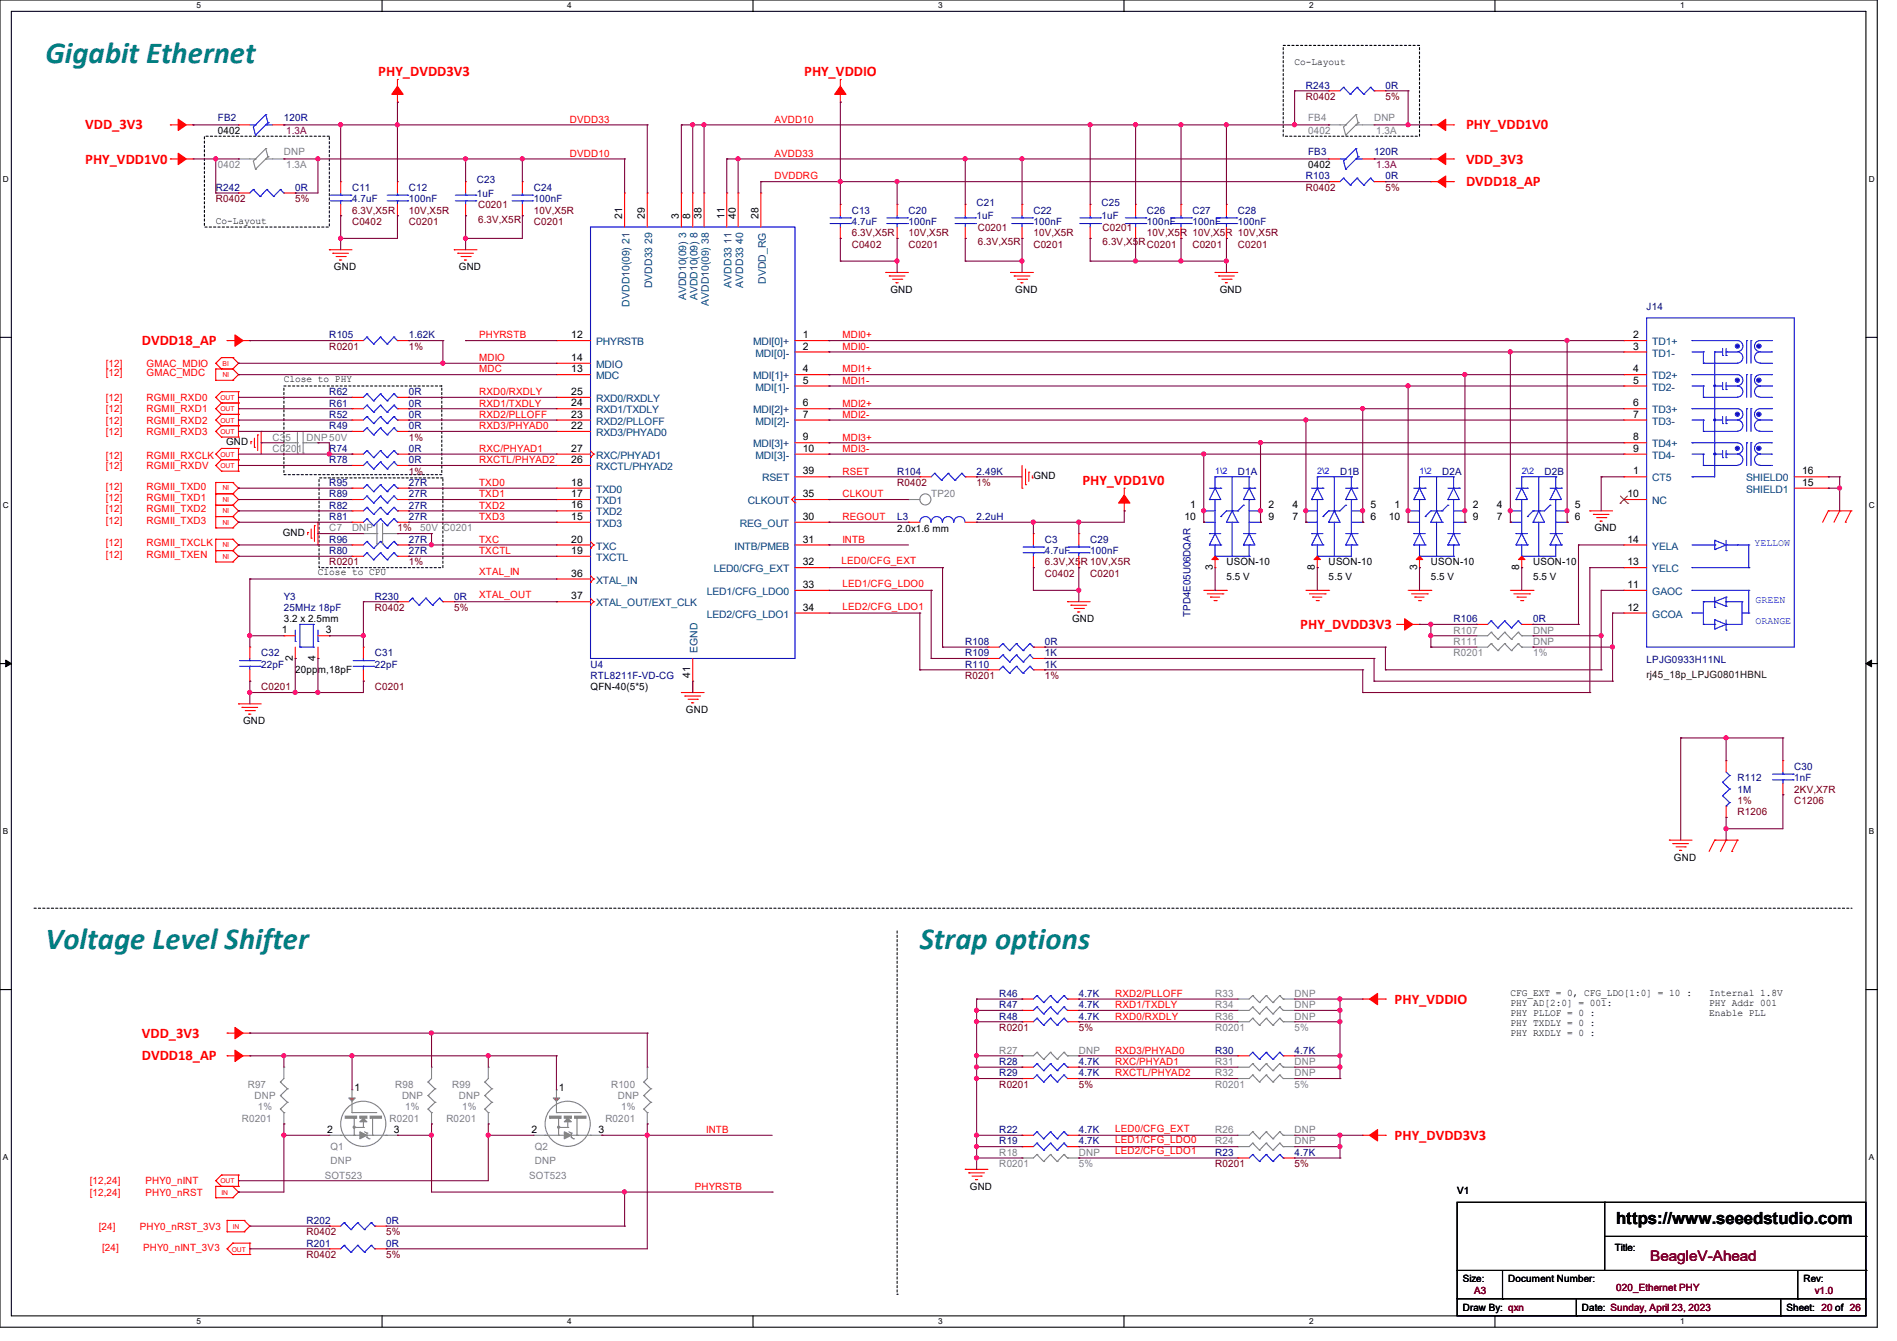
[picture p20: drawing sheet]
<svg xmlns="http://www.w3.org/2000/svg" width="297mm" height="210mm" viewBox="0 0 297 210" stroke-linecap="round" stroke-linejoin="round" font-family="sans-serif">
<defs><g id="words">
<g font-size="4.8" fill="#008080">
<text x="7.1" y="9.9">Gigabit Ethernet</text>
<text x="7.1" y="148.6">Voltage Level Shifter</text>
<text x="144" y="148.6">Strap options</text>
</g>
<text font-size="2.6" x="253" y="191.8">https://www.seeedstudio.com</text>
<g font-size="2.3" fill="#f00">
<text x="59.2" y="11.9">PHY_DVDD3V3</text>
<text x="125.9" y="11.9">PHY_VDDIO</text>
<text x="13.3" y="20.3">VDD_3V3</text>
<text x="229.5" y="20.3">PHY_VDD1V0</text>
<text x="13.3" y="25.6">PHY_VDD1V0</text>
<text x="229.5" y="25.6">VDD_3V3</text>
<text x="229.5" y="29.2">DVDD18_AP</text>
<text x="22.2" y="54.1">DVDD18_AP</text>
<text x="169.5" y="75.9">PHY_VDD1V0</text>
<text x="203.6" y="98.5">PHY_DVDD3V3</text>
<text x="218.4" y="157.2">PHY_VDDIO</text>
<text x="22.2" y="166.1">DVDD18_AP</text>
<text x="22.2" y="162.5">VDD_3V3</text>
<text x="218.4" y="178.5">PHY_DVDD3V3</text>
</g>
<text font-size="2.3" fill="#800000" x="258.4" y="197.5">BeagleV-Ahead</text>
<g font-size="1.6">
<text x="202.7" y="10.1">Co-Layout</text>
<text x="34.1" y="21">0402</text>
<text x="204.8" y="26.3">0402</text>
<text x="33.8" y="35">Co-Layout</text>
<text x="97.4" y="34.3" transform="rotate(-90 97.4 34.3)">21</text>
<text x="101" y="34.3" transform="rotate(-90 101 34.3)">29</text>
<text x="106.3" y="34.3" transform="rotate(-90 106.3 34.3)">3</text>
<text x="108.1" y="34.3" transform="rotate(-90 108.1 34.3)">8</text>
<text x="109.9" y="34.3" transform="rotate(-90 109.9 34.3)">38</text>
<text x="113.4" y="34.3" transform="rotate(-90 113.4 34.3)">11</text>
<text x="115.2" y="34.3" transform="rotate(-90 115.2 34.3)">40</text>
<text x="118.7" y="34.3" transform="rotate(-90 118.7 34.3)">28</text>
<text x="52.3" y="42.3">GND</text>
<text x="71.8" y="42.3">GND</text>
<text x="139.4" y="45.9">GND</text>
<text x="159" y="45.9">GND</text>
<text x="191" y="45.9">GND</text>
<text x="89.4" y="53">12</text>
<text x="125.7" y="53">1</text>
<text x="255.7" y="53">2</text>
<text x="44.4" y="59.9">Close to PHY</text>
<text x="89.4" y="58.3">13</text>
<text x="89.4" y="56.5">14</text>
<text x="125.7" y="54.7">2</text>
<text x="125.7" y="58.3">4</text>
<text x="255.7" y="54.7">3</text>
<text x="255.7" y="58.3">4</text>
<text x="89.4" y="61.8">25</text>
<text x="89.4" y="63.6">24</text>
<text x="89.4" y="65.4">23</text>
<text x="125.7" y="60.1">5</text>
<text x="125.7" y="63.6">6</text>
<text x="125.7" y="65.4">7</text>
<text x="255.7" y="60.1">5</text>
<text x="255.7" y="63.6">6</text>
<text x="255.7" y="65.4">7</text>
<text x="35.4" y="69.7">GND</text>
<text x="89.4" y="70.7">27</text>
<text x="89.4" y="67.2">22</text>
<text x="125.7" y="69">9</text>
<text x="125.7" y="70.7">10</text>
<text x="255.7" y="69">8</text>
<text x="255.7" y="70.7">9</text>
<text x="89.4" y="72.5">26</text>
<text x="89.4" y="76.1">18</text>
<text x="89.4" y="77.9">17</text>
<text x="125.7" y="77.9">35</text>
<text x="125.7" y="74.3">39</text>
<text x="161.8" y="75.1">GND</text>
<text x="254.8" y="77.9">10</text>
<text x="255.7" y="74.3">1</text>
<text x="282.1" y="74.3">16</text>
<text x="282.1" y="76.1">15</text>
<text x="44.3" y="83.9">GND</text>
<text x="89.4" y="79.6">16</text>
<text x="89.4" y="81.4">15</text>
<text x="125.7" y="81.4">30</text>
<text x="140.5" y="83.4">2.0x1.6 mm</text>
<text x="185.5" y="81.4">10</text>
<text x="186.3" y="79.6">1</text>
<text x="198.6" y="79.6">2</text>
<text x="198.6" y="81.4">9</text>
<text x="202.4" y="79.6">4</text>
<text x="202.4" y="81.4">7</text>
<text x="214.6" y="79.6">5</text>
<text x="214.6" y="81.4">6</text>
<text x="217.5" y="81.4">10</text>
<text x="218.4" y="79.6">1</text>
<text x="230.6" y="79.6">2</text>
<text x="230.6" y="81.4">9</text>
<text x="234.4" y="79.6">4</text>
<text x="234.4" y="81.4">7</text>
<text x="246.6" y="79.6">5</text>
<text x="246.6" y="81.4">6</text>
<text x="249.6" y="83.2">GND</text>
<text x="89.4" y="85">20</text>
<text x="89.4" y="86.7">19</text>
<text x="125.7" y="88.5">32</text>
<text x="125.7" y="85">31</text>
<text x="189.9" y="89.2" transform="rotate(-90 189.9 89.2)">3</text>
<text x="192" y="88.6">USON-10</text>
<text x="205.9" y="89.2" transform="rotate(-90 205.9 89.2)">8</text>
<text x="208" y="88.6">USON-10</text>
<text x="221.9" y="89.2" transform="rotate(-90 221.9 89.2)">3</text>
<text x="224" y="88.6">USON-10</text>
<text x="237.9" y="89.2" transform="rotate(-90 237.9 89.2)">8</text>
<text x="240" y="88.6">USON-10</text>
<text x="254.8" y="85">14</text>
<text x="254.8" y="88.5">13</text>
<text x="49.8" y="90.1">Close to CPU</text>
<text x="89.4" y="93.9">37</text>
<text x="89.4" y="90.3">36</text>
<text x="125.7" y="95.6">34</text>
<text x="125.7" y="92.1">33</text>
<text x="192" y="90.9">5.5 V</text>
<text x="208" y="90.9">5.5 V</text>
<text x="224" y="90.9">5.5 V</text>
<text x="240" y="90.9">5.5 V</text>
<text x="254.8" y="92.1">11</text>
<text x="254.8" y="95.6">12</text>
<text x="44.1" y="99.2">1</text>
<text x="44.4" y="97.4">3.2 x 2.5mm</text>
<text x="51" y="99.2">3</text>
<text x="167.9" y="97.4">GND</text>
<text x="45.8" y="103.5" transform="rotate(-90 45.8 103.5)">2</text>
<text x="46.2" y="105.4">20ppm,18pF</text>
<text x="49.4" y="103.5" transform="rotate(-90 49.4 103.5)">4</text>
<text x="108.1" y="106.1" transform="rotate(-90 108.1 106.1)">41</text>
<text x="38.1" y="113.5">GND</text>
<text x="92.5" y="108.1">QFN-40(5*5)</text>
<text x="107.4" y="111.7">GND</text>
<text x="262.1" y="134.8">GND</text>
<text x="236.5" y="155.9">CFG_EXT = 0, CFG_LDO[1:0] = 10 :</text>
<text x="267.6" y="155.9">Internal 1.8V</text>
<text x="236.5" y="157.5">PHY AD[2:0] = 001:</text>
<text x="236.5" y="159">PHY PLLOF = 0 :</text>
<text x="236.5" y="160.6">PHY TXDLY = 0 :</text>
<text x="267.6" y="157.5">PHY Addr 001</text>
<text x="267.6" y="159">Enable PLL</text>
<text x="236.5" y="162.2">PHY RXDLY = 0 :</text>
<text x="55.5" y="170.9">1</text>
<text x="87.5" y="170.9">1</text>
<text x="51.2" y="177.4">2</text>
<text x="61.7" y="177.4">3</text>
<text x="83.2" y="177.4">2</text>
<text x="93.7" y="177.4">3</text>
<text x="151.8" y="186.3">GND</text>
<text x="228.1" y="187.1">V1</text>
<text x="252.8" y="196">Title:</text>
<text x="229" y="200.7">Size:</text>
<text x="236.1" y="200.7">Document Number:</text>
<text x="282.4" y="200.7">Rev:</text>
<text x="229" y="205.4">Draw By: qxn</text>
<text x="247.7" y="205.4">Date: Sunday, April 23, 2023</text>
<text x="279.7" y="205.4">Sheet: 20 of 26</text>
</g>
<g font-size="1.6" fill="#000080">
<text x="204.5" y="13.9">R243</text>
<text x="216.9" y="13.9">0R</text>
<text x="34.1" y="18.9">FB2</text>
<text x="44.4" y="18.9">120R</text>
<text x="33.8" y="29.9">R242</text>
<text x="46.2" y="29.9">0R</text>
<text x="55.1" y="29.9">C11</text>
<text x="64" y="29.9">C12</text>
<text x="74.7" y="28.7">C23</text>
<text x="83.6" y="29.9">C24</text>
<text x="204.5" y="28.1">R103</text>
<text x="204.8" y="24.2">FB3</text>
<text x="215.1" y="24.2">120R</text>
<text x="216.9" y="28.1">0R</text>
<text x="55.1" y="31.7">4.7uF</text>
<text x="64" y="31.7">100nF</text>
<text x="74.7" y="30.8">1uF</text>
<text x="83.6" y="31.7">100nF</text>
<text x="133.3" y="33.4">C13</text>
<text x="133.3" y="35.2">4.7uF</text>
<text x="142.2" y="33.4">C20</text>
<text x="142.2" y="35.2">100nF</text>
<text x="152.9" y="32.2">C21</text>
<text x="152.9" y="34.3">1uF</text>
<text x="161.8" y="33.4">C22</text>
<text x="161.8" y="35.2">100nF</text>
<text x="172.5" y="32.2">C25</text>
<text x="172.5" y="34.3">1uF</text>
<text x="179.6" y="33.4">C26</text>
<text x="179.6" y="35.2">100nF</text>
<text x="186.7" y="33.4">C27</text>
<text x="186.7" y="35.2">100nF</text>
<text x="193.8" y="33.4">C28</text>
<text x="193.8" y="35.2">100nF</text>
<text x="51.6" y="53">R105</text>
<text x="64" y="53">1.62K</text>
<text x="257.8" y="48.6">J14</text>
<text x="51.6" y="65.4">R52</text>
<text x="51.6" y="61.9">R62</text>
<text x="51.6" y="63.7">R61</text>
<text x="64" y="65.4">0R</text>
<text x="64" y="61.9">0R</text>
<text x="64" y="63.7">0R</text>
<text x="51.6" y="70.8">R74</text>
<text x="51.6" y="67.2">R49</text>
<text x="64" y="70.8">0R</text>
<text x="64" y="67.2">0R</text>
<text x="51.6" y="76.1">R95</text>
<text x="51.6" y="72.6">R78</text>
<text x="51.6" y="77.9">R89</text>
<text x="64" y="76.1">27R</text>
<text x="64" y="72.6">0R</text>
<text x="64" y="77.9">27R</text>
<text x="140.5" y="74.3">R104</text>
<text x="152.9" y="74.3">2.49K</text>
<text x="193.8" y="74.3">D1A</text>
<text x="209.8" y="74.3">D1B</text>
<text x="225.8" y="74.3">D2A</text>
<text x="241.8" y="74.3">D2B</text>
<text x="51.6" y="79.7">R82</text>
<text x="51.6" y="81.4">R81</text>
<text x="64" y="79.7">27R</text>
<text x="64" y="81.4">27R</text>
<text x="140.5" y="81.4">L3</text>
<text x="152.9" y="81.4">2.2uH</text>
<text x="51.6" y="86.8">R80</text>
<text x="51.6" y="85">R96</text>
<text x="64" y="86.8">27R</text>
<text x="64" y="85">27R</text>
<text x="163.6" y="85">C3</text>
<text x="163.6" y="86.8">4.7uF</text>
<text x="170.7" y="85">C29</text>
<text x="170.7" y="86.8">100nF</text>
<text x="44.4" y="93.9">Y3</text>
<text x="44.4" y="95.7">25MHz 18pF</text>
<text x="58.7" y="93.9">R230</text>
<text x="71.1" y="93.9">0R</text>
<text x="151.1" y="101">R108</text>
<text x="163.6" y="101">0R</text>
<text x="186.4" y="96.6" transform="rotate(-90 186.4 96.6)">TPD4E05U06DQAR</text>
<text x="227.6" y="97.4">R106</text>
<text x="240" y="97.4">0R</text>
<text x="40.9" y="102.8">C32</text>
<text x="40.9" y="104.6">22pF</text>
<text x="58.7" y="102.8">C31</text>
<text x="58.7" y="104.6">22pF</text>
<text x="92.5" y="104.6">U4</text>
<text x="92.5" y="106.3">RTL8211F-VD-CG</text>
<text x="151.1" y="104.6">R110</text>
<text x="151.1" y="102.8">R109</text>
<text x="163.6" y="104.6">1K</text>
<text x="163.6" y="102.8">1K</text>
<text x="257.8" y="103.8">LPJG0933H11NL</text>
<text x="272" y="122.3">R112</text>
<text x="272" y="124.1">1M</text>
<text x="280.9" y="120.6">C30</text>
<text x="280.9" y="122.3">1nF</text>
<text x="156.5" y="159.7">R48</text>
<text x="156.5" y="157.9">R47</text>
<text x="156.5" y="156.1">R46</text>
<text x="168.9" y="159.7">4.7K</text>
<text x="168.9" y="157.9">4.7K</text>
<text x="168.9" y="156.1">4.7K</text>
<text x="156.5" y="166.8">R28</text>
<text x="168.9" y="166.8">4.7K</text>
<text x="190.2" y="165">R30</text>
<text x="202.7" y="165">4.7K</text>
<text x="156.5" y="168.6">R29</text>
<text x="168.9" y="168.6">4.7K</text>
<text x="156.5" y="179.2">R19</text>
<text x="156.5" y="177.5">R22</text>
<text x="168.9" y="179.2">4.7K</text>
<text x="168.9" y="177.5">4.7K</text>
<text x="190.2" y="181">R23</text>
<text x="202.7" y="181">4.7K</text>
<text x="48" y="191.7">R202</text>
<text x="60.5" y="191.7">0R</text>
<text x="48" y="195.2">R201</text>
<text x="60.5" y="195.2">0R</text>
</g>
<g font-size="1.6" fill="#800000">
<text x="204.5" y="15.7">R0402</text>
<text x="216.9" y="15.7">5%</text>
<text x="204.5" y="29.9">R0402</text>
<text x="216.9" y="29.9">5%</text>
<text x="33.8" y="31.7">R0402</text>
<text x="46.2" y="31.7">5%</text>
<text x="55.1" y="35.2">C0402</text>
<text x="55.1" y="33.4">6.3V,X5R</text>
<text x="64" y="35.2">C0201</text>
<text x="64" y="33.4">10V,X5R</text>
<text x="74.8" y="32.6">C0201</text>
<text x="74.8" y="34.9">6.3V,X5R</text>
<text x="83.6" y="35.2">C0201</text>
<text x="83.6" y="33.4">10V,X5R</text>
<text x="133.3" y="38.8">C0402</text>
<text x="133.3" y="37">6.3V,X5R</text>
<text x="142.2" y="38.8">C0201</text>
<text x="142.2" y="37">10V,X5R</text>
<text x="153.1" y="36.1">C0201</text>
<text x="153.1" y="38.4">6.3V,X5R</text>
<text x="161.8" y="38.8">C0201</text>
<text x="161.8" y="37">10V,X5R</text>
<text x="172.6" y="36.1">C0201</text>
<text x="172.6" y="38.4">6.3V,X5RC0201</text>
<text x="179.6" y="37">10V,X5R 10V,X5R 10V,X5R</text>
<text x="186.7" y="38.8">C0201</text>
<text x="193.8" y="38.8">C0201</text>
<text x="51.6" y="54.8">R0201</text>
<text x="64" y="54.8">1%</text>
<text x="64" y="69">1%</text>
<text x="64" y="74.3">1%</text>
<text x="140.5" y="76.1">R0402</text>
<text x="152.9" y="76.1">1%</text>
<text x="62.2" y="83.2">1%</text>
<text x="51.6" y="88.6">R0201</text>
<text x="64" y="88.6">1%</text>
<text x="163.6" y="88.6">6.3V,X5R 10V,X5R</text>
<text x="58.7" y="95.7">R0402</text>
<text x="71.1" y="95.7">5%</text>
<text x="163.6" y="90.3">C0402</text>
<text x="170.7" y="90.3">C0201</text>
<text x="151.1" y="106.3">R0201</text>
<text x="163.6" y="106.3">1%</text>
<text x="40.9" y="108.1">C0201</text>
<text x="58.7" y="108.1">C0201</text>
<text x="272" y="125.9">1%</text>
<text x="280.9" y="125.9">C1206</text>
<text x="280.9" y="124.1">2KV,X7R</text>
<text x="272" y="127.7">R1206</text>
<text x="156.5" y="161.5">R0201</text>
<text x="168.9" y="161.5">5%</text>
<text x="156.5" y="170.3">R0201</text>
<text x="168.9" y="170.3">5%</text>
<text x="190.2" y="182.8">R0201</text>
<text x="202.7" y="182.8">5%</text>
<text x="48" y="193.5">R0402</text>
<text x="48" y="197">R0402</text>
<text x="60.5" y="193.5">5%</text>
<text x="60.5" y="197">5%</text>
<text x="230.8" y="202.7">A3</text>
<text x="253" y="202.2">020_Ethernet PHY</text>
<text x="284.1" y="202.7">v1.0</text>
</g>
<g font-size="1.6" fill="#800040">
<text x="44.8" y="21">1.3A</text>
<text x="215.5" y="26.3">1.3A</text>
</g>
<g font-size="1.6" fill="#f00">
<text x="89.2" y="19.2">DVDD33</text>
<text x="121.2" y="19.2">AVDD10</text>
<text x="89.2" y="24.6">DVDD10</text>
<text x="121.2" y="28.1">DVDDRG</text>
<text x="121.2" y="24.6">AVDD33</text>
<text x="75" y="53">PHYRSTB</text>
<text x="131.9" y="53">MDI0+</text>
<text x="16.6" y="57.4">[12]</text>
<text x="16.6" y="58.9">[12]</text>
<text x="22.9" y="57.4">GMAC_MDIO</text>
<text x="22.9" y="58.9">GMAC_MDC</text>
<text x="75" y="58.3">MDC</text>
<text x="75" y="56.6">MDIO</text>
<text x="131.9" y="54.8">MDI0-</text>
<text x="131.9" y="58.3">MDI1+</text>
<text x="16.6" y="62.8">[12]</text>
<text x="16.6" y="64.6">[12]</text>
<text x="22.9" y="62.8">RGMII_RXD0</text>
<text x="22.9" y="64.6">RGMII_RXD1</text>
<text x="75" y="61.9">RXD0/RXDLY</text>
<text x="75" y="63.7">RXD1/TXDLY</text>
<text x="75" y="65.4">RXD2/PLLOFF</text>
<text x="131.9" y="60.1">MDI1-</text>
<text x="131.9" y="63.7">MDI2+</text>
<text x="131.9" y="65.4">MDI2-</text>
<text x="16.6" y="66.3">[12]</text>
<text x="16.6" y="68.1">[12]</text>
<text x="16.6" y="71.8">[12]</text>
<text x="22.9" y="66.3">RGMII_RXD2</text>
<text x="22.9" y="68.1">RGMII_RXD3</text>
<text x="22.9" y="71.8">RGMII_RXCLK</text>
<text x="75" y="70.8">RXC/PHYAD1</text>
<text x="75" y="67.2">RXD3/PHYAD0</text>
<text x="131.9" y="69">MDI3+</text>
<text x="131.9" y="70.8">MDI3-</text>
<text x="16.6" y="73.4">[12]</text>
<text x="16.6" y="76.7">[12]</text>
<text x="22.9" y="73.4">RGMII_RXDV</text>
<text x="22.9" y="76.7">RGMII_TXD0</text>
<text x="75" y="72.6">RXCTL/PHYAD2</text>
<text x="75" y="77.9">TXD1</text>
<text x="75" y="76.1">TXD0</text>
<text x="131.9" y="74.3">RSET</text>
<text x="131.9" y="77.9">CLKOUT</text>
<text x="16.6" y="78.4">[12]</text>
<text x="16.6" y="80.2">[12]</text>
<text x="16.6" y="82">[12]</text>
<text x="22.9" y="78.4">RGMII_TXD1</text>
<text x="22.9" y="80.2">RGMII_TXD2</text>
<text x="22.9" y="82">RGMII_TXD3</text>
<text x="75" y="81.4">TXD3</text>
<text x="75" y="79.7">TXD2</text>
<text x="131.9" y="81.4">REGOUT</text>
<text x="16.6" y="85.6">[12]</text>
<text x="16.6" y="87.3">[12]</text>
<text x="22.9" y="85.6">RGMII_TXCLK</text>
<text x="22.9" y="87.3">RGMII_TXEN</text>
<text x="75" y="86.8">TXCTL</text>
<text x="75" y="85">TXC</text>
<text x="131.7" y="88.3">LED0/CFG_EXT</text>
<text x="131.9" y="85">INTB</text>
<text x="75" y="90.1">XTAL_IN</text>
<text x="75" y="93.7">XTAL_OUT</text>
<text x="131.9" y="91.9">LED1/CFG_LDO0</text>
<text x="131.9" y="95.5">LED2/CFG_LDO1</text>
<text x="174.6" y="157.9">RXD1/TXDLY</text>
<text x="174.6" y="159.7">RXD0/RXDLY</text>
<text x="174.6" y="156.1">RXD2/PLLOFF</text>
<text x="174.6" y="165">RXD3/PHYAD0</text>
<text x="174.6" y="166.8">RXC/PHYAD1</text>
<text x="174.6" y="168.6">RXCTL/PHYAD2</text>
<text x="110.6" y="177.5">INTB</text>
<text x="174.6" y="177.2">LED0/CFG_EXT</text>
<text x="174.6" y="179">LED1/CFG_LDO0</text>
<text x="14.1" y="185.5">[12,24]</text>
<text x="22.8" y="185.5">PHY0_nINT</text>
<text x="174.6" y="180.8">LED2/CFG_LDO1</text>
<text x="14.1" y="187.2">[12,24]</text>
<text x="22.8" y="187.2">PHY0_nRST</text>
<text x="108.8" y="186.3">PHYRSTB</text>
<text x="15.5" y="192.6">[24]</text>
<text x="16" y="196">[24]</text>
<text x="21.9" y="192.6">PHY0_nRST_3V3</text>
<text x="22.4" y="196">PHY0_nINT_3V3</text>
</g>
<g font-size="1.6" fill="#808080">
<text x="204.8" y="18.9">FB4</text>
<text x="204.8" y="21">0402</text>
<text x="215.1" y="18.9">DNP</text>
<text x="215.5" y="21">1.3A</text>
<text x="34.1" y="26.3">0402</text>
<text x="44.4" y="24.2">DNP</text>
<text x="44.8" y="26.3">1.3A</text>
<text x="42.7" y="69">C35</text>
<text x="42.7" y="70.8">C0201</text>
<text x="48" y="69">DNP50V</text>
<text x="145.8" y="77.9">TP20</text>
<text x="51.6" y="83.2">C7</text>
<text x="55.1" y="83.2">DNP</text>
<text x="65.8" y="83.2">50V</text>
<text x="69.3" y="83.2">C0201</text>
<text x="227.6" y="99.2">R107</text>
<text x="227.6" y="101">R111</text>
<text x="240" y="99.2">DNP</text>
<text x="240" y="101">DNP</text>
<text x="227.6" y="102.8">R0201</text>
<text x="240" y="102.8">1%</text>
<text x="190.2" y="157.9">R34</text>
<text x="190.2" y="156.1">R33</text>
<text x="190.2" y="159.7">R36</text>
<text x="190.2" y="161.5">R0201</text>
<text x="202.7" y="157.9">DNP</text>
<text x="202.7" y="156.1">DNP</text>
<text x="202.7" y="159.7">DNP</text>
<text x="202.7" y="161.5">5%</text>
<text x="156.5" y="165">R27</text>
<text x="168.9" y="165">DNP</text>
<text x="190.2" y="166.8">R31</text>
<text x="202.7" y="166.8">DNP</text>
<text x="38.8" y="170.3">R97</text>
<text x="39.8" y="172.1">DNP</text>
<text x="40.3" y="173.9">1%</text>
<text x="61.9" y="170.3">R98</text>
<text x="62.9" y="172.1">DNP</text>
<text x="63.5" y="173.9">1%</text>
<text x="70.8" y="170.3">R99</text>
<text x="71.8" y="172.1">DNP</text>
<text x="72.3" y="173.9">1%</text>
<text x="95.7" y="170.3">R100</text>
<text x="96.7" y="172.1">DNP</text>
<text x="97.2" y="173.9">1%</text>
<text x="190.2" y="168.6">R32</text>
<text x="190.2" y="170.3">R0201</text>
<text x="202.7" y="168.6">DNP</text>
<text x="202.7" y="170.3">5%</text>
<text x="37.9" y="175.7">R0201</text>
<text x="61" y="175.7">R0201</text>
<text x="69.9" y="175.7">R0201</text>
<text x="94.8" y="175.7">R0201</text>
<text x="190.2" y="177.5">R26</text>
<text x="190.2" y="179.2">R24</text>
<text x="202.7" y="177.5">DNP</text>
<text x="202.7" y="179.2">DNP</text>
<text x="50.8" y="184.6">SOT523</text>
<text x="51.7" y="180.1">Q1</text>
<text x="51.7" y="182.2">DNP</text>
<text x="82.8" y="184.6">SOT523</text>
<text x="83.7" y="180.1">Q2</text>
<text x="83.7" y="182.2">DNP</text>
<text x="156.5" y="181">R18</text>
<text x="156.5" y="182.8">R0201</text>
<text x="168.9" y="181">DNP</text>
<text x="168.9" y="182.8">5%</text>
</g>
<g font-size="1.6" fill="#004080">
<text x="102.1" y="45.1" transform="rotate(-90 102.1 45.1)">DVDD33 29</text>
<text x="107.4" y="47" transform="rotate(-90 107.4 47)">AVDD10(09) 3</text>
<text x="109.2" y="47" transform="rotate(-90 109.2 47)">AVDD10(09) 8</text>
<text x="111" y="47.9" transform="rotate(-90 111 47.9)">AVDD10(09) 38</text>
<text x="114.6" y="45" transform="rotate(-90 114.6 45)">AVDD33 11</text>
<text x="116.3" y="45" transform="rotate(-90 116.3 45)">AVDD33 40</text>
<text x="119.9" y="44.4" transform="rotate(-90 119.9 44.4)">DVDD_RG</text>
<text x="98.6" y="48" transform="rotate(-90 98.6 48)">DVDD10(09) 21</text>
<text x="93.3" y="54.1">PHYRSTB</text>
<text x="93.3" y="59.4">MDC</text>
<text x="93.3" y="57.6">MDIO</text>
<text x="117.9" y="54.1">MDI[0]+</text>
<text x="117.9" y="59.4">MDI[1]+</text>
<text x="118.3" y="55.8">MDI[0]-</text>
<text x="258.7" y="54.1">TD1+</text>
<text x="258.7" y="55.8">TD1-</text>
<text x="258.7" y="59.4">TD2+</text>
<text x="93.3" y="63">RXD0/RXDLY</text>
<text x="93.3" y="64.7">RXD1/TXDLY</text>
<text x="117.9" y="64.7">MDI[2]+</text>
<text x="118.3" y="61.2">MDI[1]-</text>
<text x="258.7" y="61.2">TD2-</text>
<text x="258.7" y="64.7">TD3+</text>
<text x="93.3" y="71.8">RXC/PHYAD1</text>
<text x="93.3" y="66.5">RXD2/PLLOFF</text>
<text x="93.3" y="68.3">RXD3/PHYAD0</text>
<text x="117.9" y="70.1">MDI[3]+</text>
<text x="118.3" y="66.5">MDI[2]-</text>
<text x="118.3" y="71.8">MDI[3]-</text>
<text x="258.7" y="66.5">TD3-</text>
<text x="258.7" y="70.1">TD4+</text>
<text x="258.7" y="71.8">TD4-</text>
<text x="93.3" y="73.6">RXCTL/PHYAD2</text>
<text x="93.3" y="77.2">TXD0</text>
<text x="119.3" y="75.4">RSET</text>
<text x="258.7" y="75.4">CT5</text>
<text x="273.4" y="75.4">SHIELD0</text>
<text x="273.4" y="77.2">SHIELD1</text>
<text x="93.3" y="79">TXD1</text>
<text x="93.3" y="80.7">TXD2</text>
<text x="93.3" y="82.5">TXD3</text>
<text x="115.8" y="82.5">REG_OUT</text>
<text x="117.1" y="79">CLKOUT</text>
<text x="258.7" y="79">NC</text>
<text x="93.3" y="86.1">TXC</text>
<text x="93.3" y="87.8">TXCTL</text>
<text x="111.8" y="89.6">LED0/CFG_EXT</text>
<text x="115" y="86.1">INTB/PMEB</text>
<text x="258.7" y="86.1">YELA</text>
<text x="258.7" y="89.6">YELC</text>
<text x="93.3" y="95">XTAL_OUT/EXT_CLK</text>
<text x="93.3" y="91.4">XTAL_IN</text>
<text x="110.7" y="93.2">LED1/CFG_LDO0</text>
<text x="258.7" y="93.2">GAOC</text>
<text x="110.7" y="96.7">LED2/CFG_LDO1</text>
<text x="258.7" y="96.7">GCOA</text>
<text x="109.2" y="102.2" transform="rotate(-90 109.2 102.2)">EGND</text>
</g>
<g font-size="1.6" fill="#00f">
<text x="274.7" y="85.5">YELLOW</text>
<text x="274.9" y="94.4">GREEN</text>
<text x="274.9" y="97.8">ORANGE</text>
</g>
<text font-size="1.6" fill="#400000" x="257.8" y="106.2">rj45_18p_LPJG0801HBNL</text>
<g font-size="1.4" fill="#00f">
<text x="190.2" y="74.2">1\2</text>
<text x="206.2" y="74.2">2\2</text>
<text x="222.2" y="74.2">1\2</text>
<text x="238.3" y="74.2">2\2</text>
</g>
<g font-size="1.3">
<text x="30.8" y="1.3">5</text>
<text x="88.8" y="1.3">4</text>
<text x="146.9" y="1.3">3</text>
<text x="205" y="1.3">2</text>
<text x="263.1" y="1.3">1</text>
<text x=".5" y="28.4">D</text>
<text x="292.6" y="28.4">D</text>
<text x=".5" y="79.5">C</text>
<text x="292.6" y="79.5">C</text>
<text x=".5" y="130.6">B</text>
<text x="292.6" y="130.6">B</text>
<text x=".5" y="181.7">A</text>
<text x="292.6" y="181.7">A</text>
<text x="30.8" y="207.4">5</text>
<text x="88.8" y="207.4">4</text>
<text x="146.9" y="207.4">3</text>
<text x="205" y="207.4">2</text>
<text x="263.1" y="207.4">1</text>
</g>
<g font-size="1.1" fill="#f00">
<text x="34.8" y="57.3">BI</text>
<text x="35.9" y="58.3" transform="rotate(-180 35.9 58.3)">IN</text>
<text x="34.5" y="62.7">OUT</text>
<text x="34.5" y="64.4">OUT</text>
<text x="34.5" y="66.2">OUT</text>
<text x="34.5" y="68">OUT</text>
<text x="34.5" y="71.5">OUT</text>
<text x="34.5" y="73.3">OUT</text>
<text x="35.9" y="76" transform="rotate(-180 35.9 76)">IN</text>
<text x="35.9" y="77.8" transform="rotate(-180 35.9 77.8)">IN</text>
<text x="35.9" y="79.6" transform="rotate(-180 35.9 79.6)">IN</text>
<text x="35.9" y="81.4" transform="rotate(-180 35.9 81.4)">IN</text>
<text x="35.9" y="84.9" transform="rotate(-180 35.9 84.9)">IN</text>
<text x="35.9" y="86.7" transform="rotate(-180 35.9 86.7)">IN</text>
<text x="34.5" y="185.3">OUT</text>
<text x="34.7" y="187.1">IN</text>
<text x="36.3" y="196">OUT</text>
<text x="36.4" y="192.4">IN</text>
</g>
</g></defs>
<path d="M0 0h293.9v207.9h-293.9zM1.8 1.8h290.3v204.3h-290.3z" fill="none" stroke="#000" stroke-width=".17"/>
<g fill="#fff">
<path d="M30.8 .2h.7v1.4h-.7z"/>
<path d="M30.8 206.2h.7v1.4h-.7z"/>
</g>
<path d="M59.8 0v1.8M59.8 206.1v1.8" fill="none" stroke="#000" stroke-width=".17"/>
<g fill="#fff">
<path d="M88.8 .2h.7v1.4h-.7z"/>
<path d="M88.8 206.2h.7v1.4h-.7z"/>
</g>
<path d="M117.9 0v1.8M117.9 206.1v1.8" fill="none" stroke="#000" stroke-width=".17"/>
<g fill="#fff">
<path d="M146.9 .2h.7v1.4h-.7z"/>
<path d="M146.9 206.2h.7v1.4h-.7z"/>
</g>
<path d="M176 0v1.8M176 206.1v1.8" fill="none" stroke="#000" stroke-width=".17"/>
<g fill="#fff">
<path d="M205 .2h.7v1.4h-.7z"/>
<path d="M205 206.2h.7v1.4h-.7z"/>
</g>
<path d="M234.1 0v1.8M234.1 206.1v1.8" fill="none" stroke="#000" stroke-width=".17"/>
<g fill="#fff">
<path d="M263.1 .2h.6v1.4h-.6z"/>
<path d="M263.1 206.2h.6v1.4h-.6z"/>
<path d="M.5 27.3h.9v1.4h-.9z"/>
<path d="M292.6 27.3h.9v1.4h-.9z"/>
<path d="M.5 78.4h.9v1.4h-.9z"/>
<path d="M292.6 78.4h.9v1.4h-.9z"/>
</g>
<path d="M0 52.8h1.8M292.1 52.8h1.8" fill="none" stroke="#000" stroke-width=".17"/>
<g fill="#fff">
<path d="M.5 129.5h.8v1.4h-.8z"/>
<path d="M292.6 129.5h.8v1.4h-.8z"/>
</g>
<path d="M0 103.9h1.8M292.1 103.9h1.8" fill="none" stroke="#000" stroke-width=".17"/>
<path d="M.9 103.4l.9 .5-.9 .5zM292.1 103.9l.9-.5v1z" fill="#000" stroke="#000" stroke-width=".16"/>
<g fill="#fff">
<path d="M.5 180.5h.8v1.4h-.8z"/>
<path d="M292.6 180.5h.8v1.4h-.8z"/>
</g>
<g fill="none" stroke="#000" stroke-width=".17">
<path d="M0 155h1.8M292.1 155h1.8M228.1 188.3h64v17.8h-64zM228.1 199h64M235.2 199v4.4M251.2 188.3h.1M251.2 188.3v10.7M251.2 193.6h40.9M281.5 199v4.4M292.1 199h.1M292.1 193.6h.1M228.1 203.4h.1"/>
<path d="M228.1 203.4h64M235.2 203.4h.1M246.8 206.1h.1M246.8 203.4v2.7M278.8 206.1h.1M278.8 203.4v2.7M281.5 203.4h.1"/>
</g>
<path d="M200.9 7.1h21.3v14.2h-21.3zM32 21.3h19.6v14.3h-19.6zM44.4 60.5h24.8v13.8h-24.8zM50 74.8h19.3v14.1h-19.3zM5.3 142.2h284.5M140.5 145.8v56.9M289.8 142.2h.1M140.5 202.7h.1" fill="none" stroke="#000" stroke-width=".17" stroke-dasharray=".3"/>
<g fill="none" stroke="#f00" stroke-width=".17">
<path d="M26.7 19.6h.1M26.7 19.6h1.9M29 19.6h1.2M30.2 19.6h.1M62.2 16h.1M62.2 12.4h.1M62.2 12.4v2M62.2 14.8v1.2M131.6 16h.1M131.6 12.4h.1M131.6 12.4v2M131.6 14.8v1.2"/>
<path d="M224 19.6h.1M224 19.6h1.3M225.6 19.6h2M227.6 19.6h.1M26.7 24.9h.1M26.7 24.9h1.9M29 24.9h1.2M30.2 24.9h.1M51.6 39.1h.1M51.6 39.1h3.5M52.1 39.7h.1M52.1 39.7h2.5"/>
<path d="M71.1 39.1h.1M71.1 39.1h3.6M71.7 39.7h.1M71.7 39.7h2.4M72.9 28.4h.1M72.9 33.8h.1M72.9 28.4v1.8M72.9 32v1.8M170.7 32h.1M170.7 37.3h.1M170.7 32v1.8M170.7 35.6v1.7"/>
<path d="M184.9 32h.1M184.9 37.3h.1M184.9 32v1.8M184.9 35.6v1.7M208 24.9h.1M208 24.9h1.8M213.4 24.9h1.7M215.1 24.9h.1M224 24.9h.1M224 28.4h.1M224 24.9h1.3M224 28.4h1.3"/>
<path d="M225.6 24.9h2M225.6 28.4h2M227.6 24.9h.1M227.6 28.4h.1M33.8 56.9h.1M33.8 59.6h.1M33.8 57.8h.1M33.8 56.9l.9 .9M33.8 57.8h2.6M33.8 57.8v1.8M33.8 59.6h2.6M34.7 56h.1"/>
<path d="M34.7 57.8h.1M34.7 56h1.7M34.7 56l-.9 .9M35.6 53.3h.1M35.6 53.3h1.9M36.4 56h.1M36.4 59.6h.1M36.4 57.8h.1M36.4 56l.9 .9M36.4 57.8l.9 .9M37.3 56.9h.1M37.3 58.7h.1"/>
<path d="M37.3 56.9l-.9 .9M37.3 58.7l-.9 .9M37.9 53.3h1.2M39.1 53.3h.1M52.6 40.2h1.5M53.2 40.7h.1M53.2 40.7h.3M54.1 40.2h.1M55.1 53.3h.1M55.1 53.3h1.8M62.2 53.3h1.8M64 53.3h.1"/>
<path d="M72.2 40.2h1.4M72.7 40.7h.1M72.7 40.7h.4M73.6 40.2h.1M138.7 42.7h.1M138.7 42.7h3.5M139.2 43.2h.1M139.2 43.2h2.5M139.7 43.7h1.5M140.3 44.3h.1M140.3 44.3h.3M141.2 43.7h.1"/>
<path d="M158.2 42.7h.1M158.2 42.7h3.6M158.8 43.2h.1M158.8 43.2h2.4M159.3 43.7h1.4M159.9 44.3h.1M159.9 44.3h.3M160.7 43.7h.1M190.2 42.7h.1M190.2 42.7h3.6M190.8 43.2h.1M190.8 43.2h2.5"/>
<path d="M191.3 43.7h1.4M191.9 44.3h.1M191.9 44.3h.3M192.7 43.7h.1M33.8 62.2h.1M33.8 64h.1M33.8 65.8h.1M33.8 67.6h.1M33.8 72.9h.1M33.8 71.1h.1M33.8 77.3h.1M33.8 75.6h.1"/>
<path d="M33.8 79.1h.1M33.8 62.2l.9 .9M33.8 64l.9 .9M33.8 65.8l.9 .9M33.8 67.6l.9 .9M33.8 72.9l.9 .9M33.8 71.1l.9 .9M33.8 75.6h2.6M33.8 77.3h2.6M33.8 75.6v7.1M33.8 79.1h2.6M34.7 61.3h.1"/>
<path d="M34.7 63.1h.1M34.7 64.9h.1M34.7 66.7h.1M34.7 68.5h.1M34.7 72h.1M34.7 73.8h.1M34.7 70.2h.1M34.7 61.3l-.9 .9M34.7 63.1h2.6M34.7 61.3h2.6M34.7 63.1l-.9 .9M34.7 64.9h2.6"/>
<path d="M34.7 64.9l-.9 .9M34.7 66.7h2.6M34.7 66.7l-.9 .9M34.7 68.5h2.6M34.7 72l-.9 .9M34.7 73.8h2.6M34.7 72h2.6M34.7 70.2l-.9 .9M34.7 70.2h2.6M36.4 77.3h.1M36.4 75.6h.1M36.4 79.1h.1"/>
<path d="M36.4 75.6l.9 .9M36.4 77.3l.9 .9M36.4 79.1l.9 .9M37.3 61.3h.1M37.3 63.1h.1M37.3 64.9h.1M37.3 66.7h.1M37.3 68.5h.1M37.3 72h.1M37.3 73.8h.1M37.3 70.2h.1M37.3 76.5h.1"/>
<path d="M37.3 78.2h.1M37.3 61.3v7.2M37.3 70.2v3.6M37.3 76.5l-.9 .8M37.3 78.2l-.9 .9M39.3 69.2h.1M39.3 69.2v.3M39.8 70.1h.1M39.8 68.6v1.5M40.3 68.1h.1M40.3 68.1v2.5M40.9 67.6h.1"/>
<path d="M40.9 67.6v3.5M55.1 76.5h.1M55.1 71.1h.1M55.1 65.8h.1M55.1 62.2h.1M55.1 76.5h1.8M55.1 71.1h1.8M55.1 65.8h1.8M55.1 62.2h1.8M62.2 76.5h1.8M62.2 71.1h1.8M62.2 65.8h1.8"/>
<path d="M62.2 62.2h1.8M64 76.5h.1M64 71.1h.1M64 65.8h.1M64 62.2h.1M160 76.5h.1M160 72.9v3.6M160.6 75.9h.1M160.6 73.4v2.5M161.1 74h.1M161.1 74v1.4M161.6 74.8h.1"/>
<path d="M161.6 74.5v.3M176 76.5h.1M176 76.5v1.9M176 78.8v1.2M33.8 80.9h.1M33.8 82.7h.1M33.8 86.2h.1M33.8 84.5h.1M33.8 88h.1M33.8 84.5v3.5M33.8 80.9h2.6M33.8 82.7h2.6"/>
<path d="M33.8 84.5h2.6M33.8 86.2h2.6M33.8 88h2.6M36.4 80.9h.1M36.4 82.7h.1M36.4 86.2h.1M36.4 84.5h.1M36.4 88h.1M36.4 80.9l.9 .9M36.4 84.5l.9 .8M36.4 86.2l.9 .9M37.3 80h.1"/>
<path d="M37.3 81.8h.1M37.3 85.3h.1M37.3 87.1h.1M37.3 80l-.9 .9M37.3 81.8l-.9 .9M37.3 85.3l-.9 .9M37.3 87.1l-.9 .9M48.2 83.4h.1M48.2 83.4v.3M48.7 84.3h.1M48.7 82.8v1.5M49.2 82.3h.1"/>
<path d="M49.2 82.3v2.5M49.8 81.8h.1M49.8 81.8v3.5M55.1 80h.1M55.1 87.1h.1M55.1 80h1.8M55.1 87.1h1.8M62.2 94.2h.1M62.2 80h1.8M62.2 94.2h1.8M62.2 87.1h1.8M64 80h.1"/>
<path d="M64 87.1h.1M69.3 94.2h1.8M71.1 94.2h.1M142.2 81.8h.1M142.2 81.8h1.8M151.1 81.8h1.8M152.9 81.8h.1M161.8 83.6h.1M161.8 88.9h.1M161.8 83.6v1.7M161.8 87.1v1.8M167.1 94.2h.1"/>
<path d="M167.1 94.2h3.6M167.7 94.8h.1M167.7 94.8h2.4M168.2 95.3h1.4M168.7 95.8h.1M168.7 95.8h.4M169.6 95.3h.1M176 80h.1M188.5 92.5h3.5M189 93h2.5M189.5 93.5h.1M189.5 93.5h1.5"/>
<path d="M190.1 94.1h.3M190.4 94.1h.1M191.5 93h.1M192 92.5h.1M204.5 80h.1M204.5 81.8h.1M204.5 92.5h3.5M205 93h2.5M205.5 93.5h.1M205.5 93.5h1.5M206.1 94.1h.3M206.2 88.9h.1"/>
<path d="M206.2 87.1v1.8M206.4 94.1h.1M207.5 93h.1M208 92.5h.1M213.4 80h.1M213.4 81.8h.1M218.7 97.8h.1M218.7 97.8h1.9M220.5 92.5h3.5M221 97.8h1.2M221 93h2.5M221.5 93.5h.1"/>
<path d="M221.5 93.5h1.5M222.1 94.1h.3M222.2 97.8h.1M222.4 94.1h.1M223.5 93h.1M224 92.5h.1M236.5 92.5h3.5M237 93h2.5M237.5 93.5h.1M237.5 93.5h1.5M238.1 94.1h.3M238.4 94.1h.1"/>
<path d="M239.5 93h.1M240 92.5h.1M248.9 80h.1M248.9 80h3.6M249.5 80.6h.1M249.5 80.6h2.4M250 81.1h1.4M250.5 81.6h.1M250.5 81.6h.4M251.4 81.1h.1M286.3 80h.1M286.3 80l-.9 1.8"/>
<path d="M286.3 80h3.5M288 80h.1M288 80l-.9 1.8M288.9 81.8h.1M289.8 80h.1M289.8 80l-.9 1.8M37.3 110.2h.1M37.3 110.2h3.6M37.9 110.8h.1M37.9 110.8h2.4M38.4 111.3h1.4M38.9 111.8h.1"/>
<path d="M38.9 111.8h.4M39.8 111.3h.1M106.7 108.5h.1M106.7 108.5h3.5M107.2 109h.1M107.2 109h2.5M107.7 109.5h1.5M108.3 110.1h.1M108.3 110.1h.3M109.2 109.5h.1M154.7 104.9h.1M154.7 104.9h1.8"/>
<path d="M161.8 104.9h1.8M163.6 104.9h.1M270.3 119.1h.1M270.3 119.1v1.8M261.4 131.6h.1M261.4 131.6h3.5M261.9 132.1h.1M261.9 132.1h2.5M262.4 132.6h1.5M263 133.2h.1M263 133.2h.3M263.9 132.6h.1"/>
<path d="M268.5 131.6h.1M268.5 131.6l-.9 1.7M268.5 131.6h3.5M270.3 131.6h.1M270.3 128h.1M270.3 131.6l-.9 1.7M270.3 126.2v1.8M271.1 133.3h.1M272 131.6h.1M272 131.6l-.9 1.7M160 158.2h.1M160 158.2h1.8"/>
<path d="M167.1 158.2h1.8M168.9 158.2h.1M213.4 156.5h.1M213.4 156.5h1.2M215 156.5h1.9M216.9 156.5h.1M35.6 165.4h.1M35.6 161.8h.1M35.6 165.4h1.9M35.6 161.8h1.9M37.9 165.4h1.2M37.9 161.8h1.2"/>
<path d="M39.1 165.4h.1M39.1 161.8h.1M160 160h.1M160 168.9h.1M160 179.6h.1M160 160h1.8M160 168.9h1.8M160 179.6h1.8M167.1 160h1.8M167.1 168.9h1.8M167.1 179.6h1.8M168.9 160h.1"/>
<path d="M168.9 168.9h.1M168.9 179.6h.1M213.4 177.8h.1M213.4 177.8h1.2M215 177.8h1.9M216.9 177.8h.1M33.8 184.9h.1M33.8 185.8h.1M33.8 187.6h.1M33.8 184.9l.9 .9M33.8 185.8h3.5M33.8 185.8v1.8"/>
<path d="M33.8 187.6h2.6M34.7 184h.1M34.7 185.8h.1M34.7 184l-.9 .9M34.7 184h2.6M35.6 195.6h.1M35.6 191.1h.1M35.6 192.9h.1M35.6 195.6l.8 .9M35.6 192.9h2.6M35.6 191.1h2.6M35.6 191.1v1.8"/>
<path d="M36.4 194.7h.1M36.4 196.5h.1M36.4 185.8h.1M36.4 187.6h.1M36.4 194.7l-.8 .9M36.4 196.5h2.7M36.4 194.7h2.7M36.4 185.8l.9 .9M37.3 184h.1M37.3 185.8h.1M37.3 186.7h.1M37.3 184v1.8"/>
<path d="M37.3 186.7l-.9 .9M38.2 191.1h.1M38.2 192.9h.1M38.2 191.1l.9 .9M39.1 194.7h.1M39.1 196.5h.1M39.1 192h.1M39.1 192l-.9 .9M39.1 194.7v1.8M151.1 183.1h.1M151.1 183.1h3.6M151.7 183.7h.1"/>
<path d="M151.7 183.7h2.4M152.2 184.2h1.4M152.7 184.7h.1M152.7 184.7h.4M153.6 184.2h.1M193.8 181.4h.1M193.8 181.4h1.8M200.9 181.4h1.8M202.7 181.4h.1"/>
</g>
<g fill="#f00" stroke="#f00" stroke-width=".17">
<path d="M205.7 87.6l.5-.5 .6 .5z"/>
<path d="M214.4 156.5l1.3-.9v1.8z" fill-rule="evenodd"/>
<path d="M214.4 177.8l1.3-.9v1.8z" fill-rule="evenodd"/>
<path d="M36.8 164.5l1.3 .9-1.3 .8z" fill-rule="evenodd"/>
<path d="M36.8 160.9l1.3 .9-1.3 .9z" fill-rule="evenodd"/>
<path d="M27.9 18.7l1.3 .9-1.3 .8z" fill-rule="evenodd"/>
<path d="M225.1 24.9l1.3-.9v1.8z" fill-rule="evenodd"/>
<path d="M225.1 28.4l1.3-.8v1.7z" fill-rule="evenodd"/>
<path d="M27.9 24l1.3 .9-1.3 .9z" fill-rule="evenodd"/>
<path d="M225.1 19.6l1.3-.9v1.7z" fill-rule="evenodd"/>
<path d="M36.8 52.5l1.3 .8-1.3 .9z" fill-rule="evenodd"/>
<path d="M176 77.5l.9 1.3h-1.8z" fill-rule="evenodd"/>
<path d="M219.9 96.9l1.3 .9-1.3 .9z" fill-rule="evenodd"/>
<path d="M62.2 13.5l.9 1.3h-1.8z" fill-rule="evenodd"/>
<path d="M131.6 13.5l.9 1.3h-1.8z" fill-rule="evenodd"/>
</g>
<g fill="none" stroke="#808080" stroke-width=".17">
<path d="M44.4 69.3h.1M44.4 69.3h2.2M46.6 71h.1M46.6 69.3h.1M46.6 67.7v3.3M47.5 71h.1M47.5 69.3h.1M47.5 67.7v3.3M47.5 69.3h2.3M49.8 69.3h.1M142.2 78.2h.1M142.2 78.2h1.8"/>
<path d="M231.1 99.6h.1M233.5 99h.1M233.5 99l-.6 .6h-1.8M233.5 99l1 1.1M235.6 99h.1M235.6 99l-1.1 1.1M235.6 99l1 1.1M237.7 99h.1M237.7 99l-1.1 1.1M237.7 99l.6 .6M238.3 99.6h.1M238.3 99.6h1.7"/>
<path d="M240 99.6h.1M231.1 101.3h.1M233.5 100.8h.1M233.5 100.8l-.6 .5h-1.8M233.5 100.8l1 1.1M234.5 100.1h.1M234.5 101.9h.1M235.6 100.8h.1M235.6 100.8l-1.1 1.1M235.6 100.8l1 1.1M236.6 100.1h.1M236.6 101.9h.1"/>
<path d="M237.7 100.8h.1M237.7 100.8l-1.1 1.1M237.7 100.8l.6 .5M238.3 101.3h.1M238.3 101.3h1.7M240 101.3h.1M193.8 158.2h.1M193.8 156.5h.1M196.1 157.7h.1M196.1 155.9h.1M196.1 157.7l-.5 .5h-1.8M196.1 157.7l1.1 1.1"/>
<path d="M196.1 155.9l-.5 .6h-1.8M196.1 155.9l1.1 1.1M197.2 158.8h.1M197.2 157h.1M198.2 157.7h.1M198.2 155.9h.1M198.2 157.7l-1 1.1M198.2 157.7l1.1 1.1M198.2 155.9l-1 1.1M198.2 155.9l1.1 1.1M199.3 158.8h.1M199.3 157h.1"/>
<path d="M200.4 157.7h.1M200.4 155.9h.1M200.4 157.7l-1.1 1.1M200.4 157.7l.5 .5M200.4 155.9l-1.1 1.1M200.4 155.9l.5 .6M200.9 158.2h.1M200.9 156.5h.1M200.9 158.2h1.8M200.9 156.5h1.8M202.7 158.2h.1M202.7 156.5h.1"/>
<path d="M53.3 177.8h.1M53.3 177.8h3M55.1 174.2h.1M55.1 172.5v1.7M55.1 174.2h3.7M55.5 175.1h.1M55.5 177.8h.1M55.5 175.1v1.3M55.5 176.7v1.1M55.7 176.6h.1M55.7 176.6h1.2M56.9 176.6h.1"/>
<path d="M56.9 175.7v.9M57.1 177.2l.3 .3M57.4 177.5h.1M57.4 178.1h.1M57.4 177.8h3.1M57.4 177.5v.6M57.4 178.1l.4 .3M57.8 178.4h.1M58.3 177.8h.1M58.3 175.1v2.7M58.8 174.2h.1M60.5 177.8h.1"/>
<path d="M67 169.5h.1M67 171.6h.1M67 173.7h.1M67 169.5l1.1 1M67 171.6l1.1 1M67 173.7l.6 .5M67.6 174.2h.1M67.6 167.1h.1M67.6 176h.1M67.6 167.1v1.8l-.6 .6M67.6 174.2v1.8M68.1 170.5h.1"/>
<path d="M68.1 172.6h.1M68.1 170.5l-1.1 1.1M68.1 172.6l-1.1 1.1M75.9 169.5h.1M75.9 171.6h.1M75.9 173.7h.1M75.9 169.5l1.1 1M75.9 171.6l1.1 1M75.9 173.7l.6 .5M76.5 174.2h.1M76.5 167.1h.1M76.5 176h.1"/>
<path d="M76.5 167.1v1.8l-.6 .6M76.5 174.2v1.8M77 170.5h.1M77 172.6h.1M77 170.5l-1.1 1.1M77 172.6l-1.1 1.1M193.8 177.8h.1M196.1 177.2h.1M196.1 177.2l-.5 .6h-1.8M196.1 177.2l1.1 1.2M197.2 178.4h.1M198.2 177.2h.1"/>
<path d="M198.2 177.2l-1 1.2M198.2 177.2l1.1 1.2M199.3 178.4h.1M200.4 177.2h.1M200.4 177.2l-1.1 1.2M200.4 177.2l.5 .6M200.9 177.8h.1M200.9 177.8h1.8M202.7 177.8h.1M160 181.4h.1M162.3 180.8h.1M162.3 180.8l-.5 .6h-1.8"/>
<path d="M162.3 180.8l1.1 1.1M163.4 181.9h.1M164.5 180.8h.1M164.5 180.8l-1.1 1.1M164.5 180.8l1 1.1M165.5 181.9h.1M166.6 180.8h.1M166.6 180.8l-1.1 1.1M166.6 180.8l.5 .6M167.1 181.4h.1M167.1 181.4h1.8M168.9 181.4h.1"/>
<circle cx="144.9" cy="78.2" r=".87"/>
<circle cx="56.9" cy="176" r="3.5"/>
</g>
<g fill="none" stroke="#00f" stroke-width=".17">
<path d="M71.3 30.6h3.2M71.3 31.5h3.2M72.9 31.5h.1M72.9 30.6h.1M72.9 30.2v.4M72.9 31.5v.5M74.5 30.6h.1M74.5 31.5h.1M169.1 34.1h3.2M169.1 35h3.2M170.7 35h.1M170.7 34.1h.1"/>
<path d="M170.7 33.8v.3M170.7 35v.6M172.3 34.1h.1M172.3 35h.1M183.3 34.1h3.2M183.3 35h3.2M184.9 35h.1M184.9 34.1h.1M184.9 33.8v.3M184.9 35v.6M186.5 34.1h.1M186.5 35h.1"/>
<path d="M209.8 24.9h.9M210.7 26.5h.1M210.7 24.9h.1M212.3 23.3h.1M212.3 24.9h.1M212.3 23.3l-1.9 1.9 .3 1.3M212.3 24.9h1.1M212.3 23.3l.3 1.3M212.6 24.6h.1M212.6 24.6l-1.9 1.9M57.4 52.8h.1M57.4 52.8l-.5 .5"/>
<path d="M57.4 52.8l1.1 1.1M58.5 53.9h.1M59.6 52.8h.1M59.6 52.8l1 1.1M59.6 52.8l-1.1 1.1M60.6 53.9h.1M61.7 52.8h.1M61.7 52.8l-1.1 1.1M61.7 52.8l.5 .5M62.2 53.3h.1M57.4 75.9h.1M57.4 79.5h.1"/>
<path d="M57.4 70.6h.1M57.4 65.2h.1M57.4 61.7h.1M57.4 75.9l-.5 .6M57.4 75.9l1.1 1.1M57.4 79.5l-.5 .5M57.4 79.5l1.1 1.1M57.4 70.6l-.5 .5M57.4 70.6l1.1 1.1M57.4 65.2l-.5 .6M57.4 65.2l1.1 1.1M57.4 61.7l-.5 .5"/>
<path d="M57.4 61.7l1.1 1.1M58.5 77h.1M58.5 71.7h.1M58.5 66.3h.1M58.5 62.8h.1M59.6 75.9h.1M59.6 79.5h.1M59.6 70.6h.1M59.6 65.2h.1M59.6 61.7h.1M59.6 75.9l-1.1 1.1M59.6 75.9l1 1.1"/>
<path d="M59.6 79.5l-1.1 1.1M59.6 79.5l1 1.1M59.6 70.6l-1.1 1.1M59.6 70.6l1 1.1M59.6 65.2l-1.1 1.1M59.6 65.2l1 1.1M59.6 61.7l-1.1 1.1M59.6 61.7l1 1.1M60.6 77h.1M60.6 71.7h.1M60.6 66.3h.1M60.6 62.8h.1"/>
<path d="M61.7 75.9h.1M61.7 79.5h.1M61.7 70.6h.1M61.7 65.2h.1M61.7 61.7h.1M61.7 75.9l-1.1 1.1M61.7 75.9l.5 .6M61.7 79.5l-1.1 1.1M61.7 79.5l.5 .5M61.7 70.6l-1.1 1.1M61.7 70.6l.5 .5M61.7 65.2l-1.1 1.1"/>
<path d="M61.7 65.2l.5 .6M61.7 61.7l-1.1 1.1M61.7 61.7l.5 .5M62.2 76.5h.1M62.2 71.1h.1M62.2 65.8h.1M62.2 62.2h.1M205.4 78.2h.1M205.4 76.5h1.7M206.2 76.5h.1M206.2 74.7h.1M206.2 78.2h.1"/>
<path d="M206.2 76.5l.9 1.7h-1.7M206.2 76.5l-.8 1.7M206.2 74.7v1.8M206.2 78.2v5.4M206.2 74.7h5.4M207.1 76.5h.1M208.9 74.7v5.3M210.7 79.1h.1M210.7 78.2h.1M210.7 79.1l-.9 .9h-1.8M210.7 76.5h1.8M211.6 76.5h.1"/>
<path d="M211.6 74.7h.1M211.6 78.2h.1M211.6 74.7v1.8M211.6 78.2v5.4M211.6 76.5l.9 1.7h-1.8M211.6 76.5l-.9 1.7M212.5 76.5h.1M57.4 86.6h.1M57.4 86.6l-.5 .5M57.4 86.6l1.1 1.1M58.5 80.6h.1M58.5 87.7h.1"/>
<path d="M59.6 86.6h.1M59.6 86.6l-1.1 1.1M59.6 86.6l1 1.1M60.6 80.6h.1M60.6 87.7h.1M61.7 86.6h.1M61.7 86.6l-1.1 1.1M61.7 86.6l.5 .5M62.2 80h.1M62.2 87.1h.1M64.6 93.7h.1M64.6 93.7l-.6 .5"/>
<path d="M64.6 93.7l1 1.1M65.6 94.8h.1M66.7 93.7h.1M66.7 93.7l-1.1 1.1M66.7 93.7l1 1.1M67.7 94.8h.1M68.8 93.7h.1M68.8 93.7l-1.1 1.1M68.8 93.7l.5 .5M69.3 94.2h.1M145.8 81.8a.87 .87 0 0 0-.9-.9 .87 .87 0 0 0-.9 .9M147.5 81.8a.87 .87 0 0 0-.8-.9 .87 .87 0 0 0-.9 .9"/>
<path d="M149.3 81.8a.87 .87 0 0 0-.9-.9 .87 .87 0 0 0-.8 .9M151.1 81.8a.87 .87 0 0 0-.9-.9 .87 .87 0 0 0-.8 .9M160.2 85.7h3.2M160.2 86.6h3.2M161.8 86.6h.1M161.8 85.7h.1M161.8 85.3v.4M161.8 86.6v.5M163.4 85.7h.1M163.4 86.6h.1M204.5 80h.1M204.5 81.8h.1"/>
<path d="M204.5 80h1.7M204.5 81.8h1.7M205.4 85.3h.1M205.4 83.6h.1M205.4 85.3h1.7M205.4 83.6h1.7M206.2 83.6h.1M206.2 87.1h.1M206.2 83.6l-.8 1.7M206.2 83.6l.9 1.7M206.2 85.3v1.8M207.1 80.9h.1"/>
<path d="M207.1 85.3h.1M208 81.8h.1M208 80h.1M208 80l-.9 .9M208.9 87.1h.1M208.9 80h.1M208.9 81.8v5.3M208.9 80l-.9 1.8M208.9 80l.9 1.8h-1.8M210.7 85.3h.1M210.7 85.3h1.8M210.7 83.6h1.8"/>
<path d="M211.6 85.3h.1M211.6 83.6h.1M211.6 85.3v1.8h-5.4M211.6 83.6l.9 1.7M211.6 83.6l-.9 1.7M211.6 80h1.8M211.6 81.8h1.8M212.5 85.3h.1M212.5 83.6h.1M213.4 80h.1M213.4 81.8h.1M157 104.4h.1"/>
<path d="M157 104.4l-.5 .5M157 104.4l1.1 1.1M158.1 105.5h.1M159.1 104.4h.1M159.1 104.4l-1 1.1M159.1 104.4l1.1 1.1M160.2 105.5h.1M161.2 104.4h.1M161.2 104.4l-1 1.1M161.2 104.4l.6 .5M161.8 104.9h.1M269.7 122.5h.1"/>
<path d="M269.7 124.6h.1M269.7 122.5l1.1 1.1M269.7 124.6l1.1 1.1M270.3 126.2h.1M270.3 120.9l.5 .6M270.8 121.5h.1M270.8 123.6h.1M270.8 125.7h.1M270.8 121.5l-1.1 1M270.8 123.6l-1.1 1M270.8 125.7l-.5 .5M162.3 159.5h.1"/>
<path d="M162.3 157.7h.1M162.3 159.5l-.5 .5M162.3 159.5l1.1 1.1M162.3 157.7l-.5 .5M162.3 157.7l1.1 1.1M163.4 158.8h.1M164.5 159.5h.1M164.5 157.7h.1M164.5 159.5l-1.1 1.1M164.5 159.5l1 1.1M164.5 157.7l-1.1 1.1M164.5 157.7l1 1.1"/>
<path d="M165.5 158.8h.1M166.6 159.5h.1M166.6 157.7h.1M166.6 159.5l-1.1 1.1M166.6 159.5l.5 .5M166.6 157.7l-1.1 1.1M166.6 157.7l.5 .5M167.1 158.2h.1M162.3 168.4h.1M162.3 179h.1M162.3 168.4l-.5 .5M162.3 168.4l1.1 1.1"/>
<path d="M162.3 179l-.5 .6M162.3 179l1.1 1.1M163.4 160.6h.1M163.4 169.5h.1M164.5 168.4h.1M164.5 179h.1M164.5 168.4l-1.1 1.1M164.5 168.4l1 1.1M164.5 179l-1.1 1.1M164.5 179l1 1.1M165.5 160.6h.1M165.5 169.5h.1"/>
<path d="M166.6 168.4h.1M166.6 179h.1M166.6 168.4l-1.1 1.1M166.6 168.4l.5 .5M166.6 179l-1.1 1.1M166.6 179l.5 .6M167.1 160h.1M167.1 168.9h.1M167.1 179.6h.1M163.4 180.1h.1M165.5 180.1h.1M196.1 180.8h.1"/>
<path d="M196.1 180.8l-.5 .6M196.1 180.8l1.1 1.1M197.2 181.9h.1M198.2 180.8h.1M198.2 180.8l-1 1.1M198.2 180.8l1.1 1.1M199.3 181.9h.1M200.4 180.8h.1M200.4 180.8l-1.1 1.1M200.4 180.8l.5 .6M200.9 181.4h.1"/>
</g>
<g fill="#808080" stroke="#808080" stroke-width=".17">
<path d="M56.9 175.1l.5 .6h-1.1z"/>
<path d="M58 174.8h1.7v.3h-1.7z" fill-rule="evenodd"/>
<path d="M54.1 174.8h1.7v.3h-1.7z" fill-rule="evenodd"/>
<path d="M56.3 174.8h1.1v.3h-1.1z" fill-rule="evenodd"/>
<path d="M56.3 177.2l1.1 .6-1.1 .6z" fill-rule="evenodd"/>
<circle cx="55.5" cy="176.5" r=".17"/>
</g>
<path d="M54.6 172h1l-.5 .5z" fill="#f00" stroke="#808080" stroke-width=".17"/>
<g fill="none" stroke="#808080" stroke-width=".17">
<path d="M196.1 159.5h.1M196.1 159.5l-.5 .5h-1.8M196.1 159.5l1.1 1.1M198.2 159.5h.1M198.2 159.5l-1 1.1M198.2 159.5l1.1 1.1M200.4 159.5h.1M200.4 159.5l-1.1 1.1M200.4 159.5l.5 .5M51.6 177.8h.1M51.6 177.8h1.7M55.1 170.7h.1"/>
<path d="M55.1 170.7v1.8M60.5 177.8h1.7M62.2 177.8h.1M85.3 177.8h.1M85.3 177.8h3M87.1 174.2h.1M87.1 172.5v1.7M87.1 174.2h3.7M87.5 175.1h.1M87.5 177.8h.1M87.5 175.1v1.3M87.5 176.7v1.1"/>
<path d="M87.7 176.6h.1M87.7 176.6h1.2M88.9 176.6h.1M88.9 175.7v.9M89.1 177.2l.4 .3M89.5 177.5h.1M89.5 178.1h.1M89.5 177.8h3M89.5 177.5v.6M89.5 178.1l.3 .3M89.8 178.4h.1M90.3 177.8h.1"/>
<path d="M90.3 175.1v2.7M90.8 174.2h.1M92.5 177.8h.1M193.8 160h.1M193.8 168.9h.1M196.1 168.4h.1M196.1 168.4l-.5 .5h-1.8M196.1 168.4l1.1 1.1M197.2 160.6h.1M197.2 169.5h.1M198.2 168.4h.1M198.2 168.4l-1 1.1"/>
<path d="M198.2 168.4l1.1 1.1M199.3 160.6h.1M199.3 169.5h.1M200.4 168.4h.1M200.4 168.4l-1.1 1.1M200.4 168.4l.5 .5M200.9 160h.1M200.9 168.9h.1M200.9 160h1.8M200.9 168.9h1.8M202.7 160h.1M202.7 168.9h.1"/>
<circle cx="88.9" cy="176" r="3.5"/>
</g>
<g fill="none" stroke="#00f" stroke-width=".17">
<path d="M39.7 29.7h.1M39.7 29.7l-.6 .5M39.7 29.7l1 1.1M40.7 30.8h.1M41.8 29.7h.1M41.8 29.7l-1.1 1.1M41.8 29.7l1 1.1M42.8 30.8h.1M43.9 29.7h.1M43.9 29.7l-1.1 1.1M43.9 29.7l.5 .5M44.4 30.2h.1"/>
<path d="M57.4 81.2h.1M57.4 81.2l-.5 .6M57.4 81.2l1.1 1.1M58.5 82.3h.1M59.6 81.2h.1M59.6 81.2l-1.1 1.1M59.6 81.2l1 1.1M60.6 82.3h.1M61.7 81.2h.1M61.7 81.2l-1.1 1.1M61.7 81.2l.5 .6M62.2 81.8h.1"/>
</g>
<path d="M37.3 30.2h.1M37.3 30.2h1.8M44.4 30.2h1.8M46.2 30.2h.1M55.1 81.8h.1M55.1 81.8h1.8M62.2 81.8h1.8M64 81.8h.1" fill="none" stroke="#f00" stroke-width=".17"/>
<g fill="#808080" stroke="#808080" stroke-width=".17">
<path d="M88.9 175.1l.6 .6h-1.2z"/>
<path d="M90 174.8h1.7v.3h-1.7z" fill-rule="evenodd"/>
<path d="M86.1 174.8h1.7v.3h-1.7z" fill-rule="evenodd"/>
<path d="M88.3 174.8h1.2v.3h-1.2z" fill-rule="evenodd"/>
<path d="M88.3 177.2l1.2 .6-1.2 .6z" fill-rule="evenodd"/>
<circle cx="87.5" cy="176.5" r=".17"/>
</g>
<path d="M86.6 172h1l-.5 .5z" fill="#f00" stroke="#808080" stroke-width=".17"/>
<g fill="none" stroke="#808080" stroke-width=".17">
<path d="M208 19.6h.1M208 19.6h2.7M210.7 19.6h.1M212.3 17.9h.1M212.3 19.6h.1M212.3 17.9l-1.9 2 .3 1.3M212.3 19.6h2.8M212.3 17.9l.3 1.3M212.6 19.2h.1M212.6 19.2l-1.9 2M215.1 19.6h.1M37.3 24.9h.1"/>
<path d="M37.3 24.9h2.7M40 26.5h.1M40 24.9h.1M41.6 23.3h.1M41.6 24.9h.1M41.6 23.3l-1.9 1.9 .3 1.3M41.6 24.9h2.8M41.6 23.3l.4 1.3M42 24.6h.1M42 24.6l-2 1.9M44.4 24.9h.1M210.7 21.2h.1"/>
<path d="M56.9 83.6h.1M56.9 83.6h2.1M59 85.2h.1M59 83.6h.1M59 82v3.2M59.9 85.2h.1M59.9 83.6h.1M59.9 82v3.2M59.9 83.6h2.3M62.2 83.6h.1M43.9 169.5h.1M43.9 171.6h.1"/>
<path d="M43.9 173.7h.1M43.9 169.5l1.1 1M43.9 171.6l1.1 1M43.9 173.7l.5 .5M44.4 174.2h.1M44.4 167.1h.1M44.4 176h.1M44.4 167.1v1.8l-.5 .6M44.4 174.2v1.8M45 170.5h.1M45 172.6h.1M45 170.5l-1.1 1.1"/>
<path d="M45 172.6l-1.1 1.1M83.6 177.8h.1M83.6 177.8h1.7M87.1 170.7h.1M87.1 170.7v1.8M92.5 177.8h1.7M94.2 177.8h.1M100.8 169.5h.1M100.8 171.6h.1M100.8 173.7h.1M100.8 169.5l1.1 1M100.8 171.6l1.1 1"/>
<path d="M100.8 173.7l.5 .5M101.3 174.2h.1M101.3 167.1h.1M101.3 176h.1M101.3 167.1v1.8l-.5 .6M101.3 174.2v1.8M101.9 170.5h.1M101.9 172.6h.1M101.9 170.5l-1.1 1.1M101.9 172.6l-1.1 1.1M160 165.4h.1M162.3 164.8h.1"/>
<path d="M162.3 164.8l-.5 .6h-1.8M162.3 164.8l1.1 1.1M163.4 165.9h.1M164.5 164.8h.1M164.5 164.8l-1.1 1.1M164.5 164.8l1 1.1M165.5 165.9h.1M166.6 164.8h.1M166.6 164.8l-1.1 1.1M166.6 164.8l.5 .6M167.1 165.4h.1M167.1 165.4h1.8"/>
<path d="M168.9 165.4h.1M193.8 179.6h.1M193.8 167.1h.1M196.1 179h.1M196.1 166.6h.1M196.1 179l-.5 .6h-1.8M196.1 179l1.1 1.1M196.1 166.6l-.5 .5h-1.8M196.1 166.6l1.1 1.1M197.2 167.7h.1M198.2 179h.1M198.2 166.6h.1"/>
<path d="M198.2 179l-1 1.1M198.2 179l1.1 1.1M198.2 166.6l-1 1.1M198.2 166.6l1.1 1.1M199.3 167.7h.1M200.4 179h.1M200.4 166.6h.1M200.4 179l-1.1 1.1M200.4 179l.5 .6M200.4 166.6l-1.1 1.1M200.4 166.6l.5 .5M200.9 179.6h.1"/>
<path d="M200.9 167.1h.1M200.9 179.6h1.8M200.9 167.1h1.8M202.7 179.6h.1M202.7 167.1h.1M197.2 180.1h.1M199.3 180.1h.1"/>
</g>
<g fill="none" stroke="#00f" stroke-width=".17">
<path d="M39.1 19.6h.9M40 19.6h.1M41.6 17.9h.1M41.6 19.6h.1M41.6 17.9l-1.9 2 .3 1.3M41.6 19.6h1.1M41.6 17.9l.4 1.3M42 19.2h.1M42 19.2l-2 2M210.4 13.7h.1M210.4 13.7l-.6 .5M210.4 13.7l1 1.1"/>
<path d="M211.4 14.8h.1M212.5 13.7h.1M212.5 13.7l-1.1 1.1M212.5 13.7l1 1.1M213.5 14.8h.1M214.6 13.7h.1M214.6 13.7l-1.1 1.1M214.6 13.7l.5 .5M215.1 14.2h.1M40 21.2h.1M51.7 30.6h3.2M51.7 31.5h3.2"/>
<path d="M53.3 31.5h.1M53.3 30.6h.1M53.3 30.2v.4M53.3 31.5v.5M54.9 30.6h.1M54.9 31.5h.1M60.6 30.6h3.2M60.6 31.5h3.2M62.2 31.5h.1M62.2 30.6h.1M62.2 30.2v.4M62.2 31.5v.5"/>
<path d="M63.8 30.6h.1M63.8 31.5h.1M80.2 30.6h3.2M80.2 31.5h3.2M81.8 31.5h.1M81.8 30.6h.1M81.8 30.2v.4M81.8 31.5v.5M83.4 30.6h.1M83.4 31.5h.1M92.5 35.6h32v67.5h-32zM130 34.1h3.2"/>
<path d="M130 35h3.2M131.6 35h.1M131.6 34.1h.1M131.6 33.8v.3M131.6 35v.6M133.2 34.1h.1M133.2 35h.1M138.9 34.1h3.2M138.9 35h3.2M140.5 35h.1M140.5 34.1h.1M140.5 33.8v.3"/>
<path d="M140.5 35v.6M142.1 34.1h.1M142.1 35h.1M149.5 34.1h3.2M149.5 35h3.2M151.1 35h.1M151.1 34.1h.1M151.1 33.8v.3M151.1 35v.6M152.7 34.1h.1M152.7 35h.1M158.4 34.1h3.2"/>
<path d="M158.4 35h3.2M160 35h.1M160 34.1h.1M160 33.8v.3M160 35v.6M161.6 34.1h.1M161.6 35h.1M176.2 34.1h3.2M176.2 35h3.2M177.8 35h.1M177.8 34.1h.1M177.8 33.8v.3"/>
<path d="M177.8 35v.6M179.4 34.1h.1M179.4 35h.1M190.4 34.1h3.2M190.4 35h3.2M192 35h.1M192 34.1h.1M192 33.8v.3M192 35v.6M193.6 34.1h.1M193.6 35h.1M210.4 27.9h.1"/>
<path d="M210.4 27.9l-.6 .5M210.4 27.9l1 1.1M211.4 29h.1M212.5 27.9h.1M212.5 27.9l-1.1 1.1M212.5 27.9l1 1.1M213.5 29h.1M214.6 27.9h.1M214.6 27.9l-1.1 1.1M214.6 27.9l.5 .5M215.1 28.4h.1M257.8 49.8h23.1v51.5h-23.1z"/>
<path d="M264.9 53.3h.1M264.9 58.7h.1M264.9 53.3h7.1a.87 .87 0 0 1 .9 .9 .87 .87 0 0 1-.9 .9M264.9 58.7h7.1a.87 .87 0 0 1 .9 .8 .87 .87 0 0 1-.9 .9M264.9 55.1h1.8M266.7 56.9h.1M266.7 55.1h.1M266.7 56.9h5.3M266.7 55.1v1.8M268.5 55.1h.1M268.5 55.1v19.6h-3.6M268.5 55.1h1.2"/>
<path d="M269.7 55.7h.1M269.7 54.6v1.1M269.7 59.9v1.1M270.3 55.1h.1M270.3 55.7h.1M270.3 55.1h1.7a.87 .87 0 0 1 .9 .9 .87 .87 0 0 1-.9 .9M270.3 54.6v1.1M270.3 59.9v1.1M273.5 53.3h.1M273.5 58.7h.1M273.5 53.3v3.6M273.5 58.7v3.5"/>
<path d="M274.2 53.3h.1M274.2 58.7h.1M274.2 53.3v3.6M274.2 58.7v3.5M275.6 56.9h1.8M277.4 55.1h.1M277.4 53.3h.1M277.4 56.9h.1M277.4 58.7h.1M277.4 55.1h-1.8a.87 .87 0 0 0-.9 .9 .87 .87 0 0 0 .9 .9M277.4 53.3h-1.8a.87 .87 0 0 0-.9 .9 .87 .87 0 0 0 .9 .9M277.4 58.7h-1.8a.87 .87 0 0 0-.9 .8 .87 .87 0 0 0 .9 .9"/>
<path d="M57.4 72.3h.1M57.4 77.7h.1M57.4 67h.1M57.4 63.5h.1M57.4 72.3l-.5 .6M57.4 72.3l1.1 1.1M57.4 77.7l-.5 .5M57.4 77.7l1.1 1.1M57.4 67l-.5 .6M57.4 67l1.1 1.1M57.4 63.5l-.5 .5M57.4 63.5l1.1 1.1"/>
<path d="M58.5 73.4h.1M58.5 78.8h.1M58.5 68.1h.1M58.5 64.6h.1M59.6 72.3h.1M59.6 77.7h.1M59.6 67h.1M59.6 63.5h.1M59.6 72.3l-1.1 1.1M59.6 72.3l1 1.1M59.6 77.7l-1.1 1.1M59.6 77.7l1 1.1"/>
<path d="M59.6 67l-1.1 1.1M59.6 67l1 1.1M59.6 63.5l-1.1 1.1M59.6 63.5l1 1.1M60.6 73.4h.1M60.6 78.8h.1M60.6 68.1h.1M60.6 64.6h.1M61.7 72.3h.1M61.7 77.7h.1M61.7 67h.1M61.7 63.5h.1"/>
<path d="M61.7 72.3l-1.1 1.1M61.7 72.3l.5 .6M61.7 77.7l-1.1 1.1M61.7 77.7l.5 .5M61.7 67l-1.1 1.1M61.7 67l.5 .6M61.7 63.5l-1.1 1.1M61.7 63.5l.5 .5M62.2 72.9h.1M62.2 78.2h.1M62.2 67.6h.1M62.2 64h.1"/>
<path d="M146.3 74.1h.1M146.3 74.1l-.5 .6M146.3 74.1l1.1 1.1M147.4 75.2h.1M148.5 74.1h.1M148.5 74.1l-1.1 1.1M148.5 74.1l1 1.1M149.5 75.2h.1M150.6 74.1h.1M150.6 74.1l-1.1 1.1M150.6 74.1l.5 .6M151.1 74.7h.1"/>
<path d="M189.4 78.2h.1M189.4 76.5h1.7M190.2 78.2h.1M190.2 76.5h.1M190.2 74.7h.1M190.2 76.5l.9 1.7h-1.7M190.2 74.7h5.4M190.2 74.7v1.8M190.2 78.2v5.4M190.2 76.5l-.8 1.7M191.1 76.5h.1M192.9 74.7v5.3"/>
<path d="M194.7 79.1h.1M194.7 78.2h.1M194.7 76.5h1.8M194.7 79.1l-.9 .9M195.6 78.2h.1M195.6 76.5h.1M195.6 74.7h.1M195.6 76.5l.9 1.7h-1.8M195.6 74.7v1.8M195.6 78.2v5.4M195.6 76.5l-.9 1.7M196.5 76.5h.1"/>
<path d="M221.4 78.2h.1M221.4 76.5h1.7M222.2 78.2h.1M222.2 76.5h.1M222.2 74.7h.1M222.2 76.5l.9 1.7h-1.7M222.2 74.7h5.4M222.2 74.7v1.8M222.2 78.2v5.4M222.2 76.5l-.8 1.7M223.1 76.5h.1M224.9 74.7v5.3"/>
<path d="M226.7 79.1h.1M226.7 78.2h.1M226.7 76.5h1.8M226.7 79.1l-.9 .9M227.6 78.2h.1M227.6 76.5h.1M227.6 74.7h.1M227.6 76.5l.9 1.7h-1.8M227.6 74.7v1.8M227.6 78.2v5.4M227.6 76.5l-.9 1.7M228.5 76.5h.1"/>
<path d="M237.4 78.2h.1M237.4 76.5h1.7M238.3 76.5h.1M238.3 74.7h.1M238.3 78.2h.1M238.3 76.5l.8 1.7h-1.7M238.3 76.5l-.9 1.7M238.3 74.7v1.8M238.3 78.2v5.4M238.3 74.7h5.3M239.1 76.5h.1M240.9 74.7v5.3"/>
<path d="M242.7 79.1h.1M242.7 78.2h.1M242.7 79.1l-.9 .9h-1.8M242.7 76.5h1.8M243.6 76.5h.1M243.6 74.7h.1M243.6 78.2h.1M243.6 74.7v1.8M243.6 78.2v5.4M243.6 76.5l.9 1.7h-1.8M243.6 76.5l-.9 1.7M244.5 76.5h.1"/>
<path d="M264.9 64h.1M264.9 69.3h.1M264.9 74.7h.1M264.9 64h7.1a.87 .87 0 0 1 .9 .9 .87 .87 0 0 1-.9 .8M264.9 69.3h7.1a.87 .87 0 0 1 .9 .9 .87 .87 0 0 1-.9 .9M264.9 60.5h1.8M264.9 65.8h1.8M264.9 71.1h1.8M266.7 62.2h.1M266.7 60.5h.1M266.7 67.6h.1M266.7 65.8h.1"/>
<path d="M266.7 72.9h.1M266.7 71.1h.1M266.7 60.5v1.7M266.7 65.8v1.8M266.7 71.1v1.8M266.7 62.2h5.3M266.7 67.6h5.3M266.7 72.9h5.3M268.5 71.1h.1M268.5 65.8h.1M268.5 60.5h.1M268.5 60.5h1.2"/>
<path d="M268.5 65.8h1.2M268.5 71.1h1.2M269.7 71.7h.1M269.7 66.3h.1M269.7 61h.1M269.7 65.2v1.1M269.7 70.6v1.1M270.3 71.1h.1M270.3 71.7h.1M270.3 65.8h.1M270.3 66.3h.1M270.3 60.5h.1"/>
<path d="M270.3 61h.1M270.3 60.5h1.7a.87 .87 0 0 1 .9 .8 .87 .87 0 0 1-.9 .9M270.3 65.8h1.7a.87 .87 0 0 1 .9 .9 .87 .87 0 0 1-.9 .8M270.3 71.1h1.7a.87 .87 0 0 1 .9 .9 .87 .87 0 0 1-.9 .9M270.3 65.2v1.1M270.3 70.6v1.1M273.5 64h.1M273.5 69.3h.1M273.5 64v3.6M273.5 69.3v3.6M274.2 64h.1M274.2 69.3h.1"/>
<path d="M274.2 64v3.6M274.2 69.3v3.6M275.6 62.2h1.8M275.6 67.6h1.8M275.6 72.9h1.8M277.4 60.5h.1M277.4 62.2h.1M277.4 65.8h.1M277.4 64h.1M277.4 67.6h.1M277.4 71.1h.1M277.4 69.3h.1"/>
<path d="M277.4 72.9h.1M277.4 60.5h-1.8a.87 .87 0 0 0-.9 .8 .87 .87 0 0 0 .9 .9M277.4 65.8h-1.8a.87 .87 0 0 0-.9 .9 .87 .87 0 0 0 .9 .8M277.4 64h-1.8a.87 .87 0 0 0-.9 .9 .87 .87 0 0 0 .9 .8M277.4 71.1h-1.8a.87 .87 0 0 0-.9 .9 .87 .87 0 0 0 .9 .9M277.4 69.3h-1.8a.87 .87 0 0 0-.9 .9 .87 .87 0 0 0 .9 .9M46.2 98.7v1.8M46.9 97.8h.1M46.9 97.8h2.2M46.9 97.8v3.5M49.1 97.8h.1M49.1 97.8v3.5"/>
<path d="M49.8 98.7v1.8M57.4 84.8h.1M57.4 84.8l-.5 .5M57.4 84.8l1.1 1.1M58.5 85.9h.1M59.6 84.8h.1M59.6 84.8l-1.1 1.1M59.6 84.8l1 1.1M60.6 85.9h.1M61.7 84.8h.1M61.7 84.8l-1.1 1.1M61.7 84.8l.5 .5"/>
<path d="M62.2 85.3h.1M167.3 85.7h3.2M167.3 86.6h3.2M168.9 86.6h.1M168.9 85.7h.1M168.9 85.3v.4M168.9 86.6v.5M170.5 85.7h.1M170.5 86.6h.1M188.5 80h.1M188.5 81.8h.1M188.5 80h1.7"/>
<path d="M188.5 81.8h1.7M189.4 85.3h.1M189.4 83.6h.1M189.4 85.3h1.7M189.4 83.6h1.7M190.2 83.6h.1M190.2 87.1h.1M190.2 87.1h5.4M190.2 83.6l-.8 1.7M190.2 83.6l.9 1.7M190.2 85.3v1.8M191.1 80.9h.1"/>
<path d="M191.1 85.3h.1M192 81.8h.1M192 81.8h1.8M192.9 87.1h.1M192.9 80h.1M192.9 81.8v5.3M192.9 80l-.9 1.8M192.9 80l.9 1.8M193.8 80h.1M193.8 81.8h.1M193.8 80h-1.8l-.9 .9M194.7 85.3h.1"/>
<path d="M194.7 83.6h1.8M195.6 85.3h.1M195.6 83.6h.1M195.6 87.1h.1M195.6 80h1.8M195.6 81.8h1.8M195.6 83.6l.9 1.7h-1.8M195.6 85.3v1.8M195.6 83.6l-.9 1.7M196.5 83.6h.1M197.4 80h.1M197.4 81.8h.1"/>
<path d="M220.5 80h.1M220.5 81.8h.1M220.5 80h1.7M220.5 81.8h1.7M221.4 85.3h.1M221.4 83.6h.1M221.4 85.3h1.7M221.4 83.6h1.7M222.2 83.6h.1M222.2 87.1h.1M222.2 87.1h5.4M222.2 83.6l-.8 1.7"/>
<path d="M222.2 83.6l.9 1.7M222.2 85.3v1.8M223.1 80.9h.1M223.1 85.3h.1M224 81.8h.1M224 81.8h1.8M224.9 87.1h.1M224.9 80h.1M224.9 81.8v5.3M224.9 80l-.9 1.8M224.9 80l.9 1.8M225.8 80h.1"/>
<path d="M225.8 81.8h.1M225.8 80h-1.8l-.9 .9M226.7 85.3h.1M226.7 83.6h1.8M227.6 85.3h.1M227.6 83.6h.1M227.6 87.1h.1M227.6 80h1.8M227.6 81.8h1.8M227.6 83.6l.9 1.7h-1.8M227.6 85.3v1.8M227.6 83.6l-.9 1.7"/>
<path d="M228.5 83.6h.1M229.4 80h.1M229.4 81.8h.1M233.5 97.2h.1M233.5 97.2l-.6 .6M233.5 97.2l1 1.1M234.5 98.3h.1M235.6 97.2h.1M235.6 97.2l-1.1 1.1M235.6 97.2l1 1.1M236.5 80h.1M236.5 81.8h.1"/>
<path d="M236.5 80h1.8M236.5 81.8h1.8M236.6 98.3h.1M237.4 85.3h.1M237.4 83.6h.1M237.4 85.3h1.7M237.4 83.6h1.7M237.7 97.2h.1M237.7 97.2l-1.1 1.1M237.7 97.2l.6 .6M238.3 83.6h.1M238.3 87.1h.1"/>
<path d="M238.3 97.8h.1M238.3 83.6l-.9 1.7M238.3 83.6l.8 1.7M238.3 85.3v1.8M239.1 80.9h.1M239.1 85.3h.1M240 81.8h.1M240 80h.1M240 80l-.9 .9M240.9 87.1h.1M240.9 80h.1M240.9 81.8v5.3"/>
<path d="M240.9 80l-.9 1.8M240.9 80l.9 1.8h-1.8M242.7 85.3h.1M242.7 85.3h1.8M242.7 83.6h1.8M243.6 85.3h.1M243.6 83.6h.1M243.6 85.3v1.8h-5.3M243.6 83.6l.9 1.7M243.6 83.6l-.9 1.7M243.6 80h1.8M243.6 81.8h1.8"/>
<path d="M244.5 85.3h.1M244.5 83.6h.1M245.4 80h.1M245.4 81.8h.1M264.9 88.9h.1M264.9 92.5h.1M264.9 96h.1M264.9 85.3h3.6M264.9 88.9h8.9M264.9 96h1.8M264.9 92.5h8.9M266.7 94.2h.1"/>
<path d="M266.7 97.8h.1M266.7 94.2h1.8M266.7 97.8h1.8M266.7 94.2v3.6M268.5 85.3h.1M268.5 84.6h.1M268.5 86.1h.1M268.5 94.2h.1M268.5 95.1h.1M268.5 97.1h.1M268.5 98.5h.1M268.5 97.8h.1"/>
<path d="M268.5 84.6v1.5M268.5 93.5v1.6M268.5 97.1v1.4M268.5 84.6l1.8 .7M268.5 94.2l1.8 .8M268.5 97.1l1.8 .7M270.3 85.3h.1M270.3 86.2h.1M270.3 93.5h.1M270.3 95h.1M270.3 94.2h.1M270.3 97.8h.1"/>
<path d="M270.3 98.7h.1M270.3 85.3h3.5M270.3 85.3l-1.8 .8M270.3 84.6v1.6M270.3 93.5v1.5M270.3 97.1v1.6M270.3 93.5l-1.8 .7M270.3 94.2h2.5M270.3 97.8l-1.8 .7M272 85.3h.1M272.8 94.2h.1M272.8 94.2v3.6h-2.5"/>
<path d="M272.8 96h1M273.8 88.9h.1M273.8 96h.1M273.8 92.5h.1M273.8 85.3h.1M273.8 85.3v3.6M273.8 92.5v3.5M37.5 103.5h3.2M37.5 104.4h3.2M39.1 104.4h.1M39.1 103.5h.1M39.1 103.1v.4"/>
<path d="M39.1 104.4v.5M40.7 103.5h.1M40.7 104.4h.1M46.2 100.5h.1M46.9 101.3h.1M46.9 101.3h2.2M49.1 101.3h.1M49.8 100.5h.1M55.3 103.5h3.2M55.3 104.4h3.2M56.9 104.4h.1M56.9 103.5h.1"/>
<path d="M56.9 103.1v.4M56.9 104.4v.5M58.5 103.5h.1M58.5 104.4h.1M157 102.6h.1M157 100.8h.1M157 102.6l-.5 .5M157 102.6l1.1 1.1M157 100.8l-.5 .5M157 100.8l1.1 1.1M158.1 103.7h.1M158.1 101.9h.1"/>
<path d="M159.1 102.6h.1M159.1 100.8h.1M159.1 102.6l-1 1.1M159.1 102.6l1.1 1.1M159.1 100.8l-1 1.1M159.1 100.8l1.1 1.1M160.2 103.7h.1M160.2 101.9h.1M161.2 102.6h.1M161.2 100.8h.1M161.2 102.6l-1 1.1M161.2 102.6l.6 .5"/>
<path d="M161.2 100.8l-1 1.1M161.2 100.8l.6 .5M161.8 103.1h.1M161.8 101.3h.1M277.5 121.2h3.3M277.5 122.1h3.3M279.1 122.1h.1M279.1 121.2h.1M279.1 120.9v.3M279.1 122.1v.6M280.8 121.2h.1M280.8 122.1h.1"/>
<path d="M162.3 155.9h.1M162.3 155.9l-.5 .6M162.3 155.9l1.1 1.1M163.4 157h.1M164.5 155.9h.1M164.5 155.9l-1.1 1.1M164.5 155.9l1 1.1M165.5 157h.1M166.6 155.9h.1M166.6 155.9l-1.1 1.1M166.6 155.9l.5 .6M167.1 156.5h.1"/>
<path d="M162.3 166.6h.1M162.3 177.2h.1M162.3 166.6l-.5 .5M162.3 166.6l1.1 1.1M162.3 177.2l-.5 .6M162.3 177.2l1.1 1.2M163.4 167.7h.1M163.4 178.4h.1M164.5 166.6h.1M164.5 177.2h.1M164.5 166.6l-1.1 1.1M164.5 166.6l1 1.1"/>
<path d="M164.5 177.2l-1.1 1.2M164.5 177.2l1 1.2M165.5 167.7h.1M165.5 178.4h.1M166.6 166.6h.1M166.6 177.2h.1M166.6 166.6l-1.1 1.1M166.6 166.6l.5 .5M166.6 177.2l-1.1 1.2M166.6 177.2l.5 .6M167.1 167.1h.1M167.1 177.8h.1"/>
<path d="M196.1 164.8h.1M196.1 164.8l-.5 .6M196.1 164.8l1.1 1.1M197.2 165.9h.1M198.2 164.8h.1M198.2 164.8l-1 1.1M198.2 164.8l1.1 1.1M199.3 165.9h.1M200.4 164.8h.1M200.4 164.8l-1.1 1.1M200.4 164.8l.5 .6M200.9 165.4h.1"/>
<path d="M53.9 191.5h.1M53.9 195h.1M53.9 191.5l-.6 .5M53.9 191.5l1 1.1M53.9 195l-.6 .6M53.9 195l1 1.1M54.9 192.6h.1M54.9 196.1h.1M56 191.5h.1M56 195h.1M56 191.5l-1.1 1.1M56 191.5l1.1 1.1"/>
<path d="M56 195l-1.1 1.1M56 195l1.1 1.1M57.1 192.6h.1M57.1 196.1h.1M58.1 191.5h.1M58.1 195h.1M58.1 191.5l-1 1.1M58.1 191.5l.6 .5M58.1 195l-1 1.1M58.1 195l.6 .6M58.7 192h.1M58.7 195.6h.1"/>
</g>
<g fill="none" stroke="#f00" stroke-width=".17">
<path d="M37.3 19.6h.1M37.3 19.6h1.8M42.7 19.6h1.7M44.4 19.6h.1M208 14.2h.1M208 14.2h1.8M215.1 14.2h1.8M216.9 14.2h.1M53.3 28.4h.1M53.3 33.8h.1M53.3 28.4v1.8M53.3 32v1.8"/>
<path d="M62.2 28.4h.1M62.2 33.8h.1M62.2 28.4v1.8M62.2 32v1.8M81.8 28.4h.1M81.8 33.8h.1M81.8 28.4v1.8M81.8 32v1.8M97.8 30.2h.1M97.8 30.2v5.4M101.3 30.2h.1M101.3 30.2v5.4"/>
<path d="M106.7 30.2h.1M106.7 30.2v5.4M108.5 30.2h.1M108.5 30.2v5.4M110.2 30.2h.1M110.2 30.2v5.4M113.8 30.2h.1M113.8 30.2v5.4M115.6 30.2h.1M115.6 30.2v5.4M119.1 30.2h.1M119.1 30.2v5.4"/>
<path d="M131.6 32h.1M131.6 37.3h.1M131.6 32v1.8M131.6 35.6v1.7M140.5 32h.1M140.5 37.3h.1M140.5 32v1.8M140.5 35.6v1.7M151.1 32h.1M151.1 37.3h.1M151.1 32v1.8M151.1 35.6v1.7"/>
<path d="M160 32h.1M160 37.3h.1M160 32v1.8M160 35.6v1.7M177.8 32h.1M177.8 37.3h.1M177.8 32v1.8M177.8 35.6v1.7M192 32h.1M192 37.3h.1M192 32v1.8M192 35.6v1.7"/>
<path d="M208 28.4h.1M208 28.4h1.8M215.1 28.4h1.8M216.9 28.4h.1M87.1 53.3h.1M87.1 58.7h.1M87.1 56.9h.1M87.1 53.3h5.4M87.1 58.7h5.4M87.1 56.9h5.4M124.5 53.3h5.3M124.5 55.1h5.3"/>
<path d="M124.5 58.7h5.3M129.8 53.3h.1M129.8 55.1h.1M129.8 58.7h.1M254.3 53.3h.1M254.3 55.1h.1M254.3 58.7h.1M254.3 53.3h3.5M254.3 55.1h3.5M254.3 58.7h3.5M55.1 72.9h.1M55.1 78.2h.1"/>
<path d="M55.1 67.6h.1M55.1 64h.1M55.1 78.2h1.8M55.1 64h1.8M55.1 72.9h1.8M55.1 67.6h1.8M62.2 78.2h1.8M62.2 64h1.8M62.2 72.9h1.8M62.2 67.6h1.8M64 72.9h.1M64 78.2h.1"/>
<path d="M64 67.6h.1M64 64h.1M87.1 72.9h.1M87.1 71.1h.1M87.1 76.5h.1M87.1 78.2h.1M87.1 62.2h.1M87.1 64h.1M87.1 65.8h.1M87.1 67.6h.1M87.1 76.5h5.4M87.1 78.2h5.4"/>
<path d="M87.1 64h5.4M87.1 65.8h5.4M87.1 71.1h5.4M87.1 72.9h5.4M87.1 67.6h5.4M87.1 62.2h5.4M92.5 71.6h.1M92.5 70.6l.5 .5M93 71.1h.1M93 71.1l-.5 .5M124 78.2h.1M124 78.2l.5 .5"/>
<path d="M124.5 78.7h.1M124.5 74.7h5.3M124.5 78.2h5.3M124.5 60.5h5.3M124.5 64h5.3M124.5 65.8h5.3M124.5 69.3h5.3M124.5 71.1h5.3M124.5 77.7l-.5 .5M129.8 78.2h.1M129.8 74.7h.1M129.8 60.5h.1"/>
<path d="M129.8 64h.1M129.8 65.8h.1M129.8 69.3h.1M129.8 71.1h.1M144 74.7h.1M144 74.7h1.8M151.1 74.7h1.8M152.9 74.7h.1M254.3 74.7h.1M254.3 78.2h.1M254.3 60.5h.1M254.3 64h.1"/>
<path d="M254.3 65.8h.1M254.3 69.3h.1M254.3 71.1h.1M254.3 74.7h3.5M254.3 78.2h3.5M254.3 60.5h3.5M254.3 64h3.5M254.3 65.8h3.5M254.3 69.3h3.5M254.3 71.1h3.5M280.9 74.7h5.4M280.9 76.5h5.4"/>
<path d="M286.3 74.7h.1M286.3 76.5h.1M44.4 99.6h.1M44.4 99.6h1.8M49.8 99.6h1.8M51.6 99.6h.1M55.1 85.3h.1M55.1 85.3h1.8M62.2 85.3h1.8M64 85.3h.1M87.1 85.3h.1M87.1 87.1h.1"/>
<path d="M87.1 80h.1M87.1 81.8h.1M87.1 94.2h.1M87.1 90.7h.1M87.1 85.3h5.4M87.1 87.1h5.4M87.1 80h5.4M87.1 81.8h5.4M87.1 94.2h5.4M87.1 90.7h5.4M92.5 85.9h.1M92.5 94.7h.1"/>
<path d="M92.5 91.2h.1M92.5 84.8l.5 .5M92.5 93.7l.5 .5M92.5 90.2l.5 .5M93 85.3h.1M93 94.2h.1M93 90.7h.1M93 85.3l-.5 .6M93 94.2l-.5 .5M93 90.7l-.5 .5M124.5 85.3h5.3M124.5 92.5h5.3"/>
<path d="M124.5 96h5.3M124.5 88.9h5.3M124.5 81.8h5.3M129.8 96h.1M129.8 81.8h.1M129.8 88.9h.1M129.8 85.3h.1M129.8 92.5h.1M168.9 83.6h.1M168.9 88.9h.1M168.9 83.6v1.7M168.9 87.1v1.8"/>
<path d="M188.5 80h.1M188.5 81.8h.1M190.2 88.9h.1M190.2 87.1v1.8M197.4 80h.1M197.4 81.8h.1M220.5 80h.1M220.5 81.8h.1M222.2 88.9h.1M222.2 87.1v1.8M229.4 80h.1M229.4 81.8h.1"/>
<path d="M231.1 97.8h.1M231.1 97.8h1.8M236.5 80h.1M236.5 81.8h.1M238.3 88.9h.1M238.3 87.1v1.8M238.3 97.8h1.7M240 97.8h.1M245.4 80h.1M245.4 81.8h.1M254.3 92.5h.1M254.3 96h.1"/>
<path d="M254.3 85.3h.1M254.3 88.9h.1M254.3 85.3h3.5M254.3 92.5h3.5M254.3 96h3.5M254.3 88.9h3.5M39.1 101.3h.1M39.1 106.7h.1M39.1 101.3v1.8M39.1 104.9v1.8M46.2 103.1h.1M46.2 101.3v1.8"/>
<path d="M49.8 103.1h.1M49.8 101.3v1.8M56.9 101.3h.1M56.9 106.7h.1M56.9 101.3v1.8M56.9 104.9v1.8M108.5 108.5h.1M108.5 103.1v5.4M154.7 103.1h.1M154.7 101.3h.1M154.7 103.1h1.8M154.7 101.3h1.8"/>
<path d="M161.8 103.1h1.8M161.8 101.3h1.8M163.6 103.1h.1M163.6 101.3h.1M279.1 119.1h.1M279.1 119.1v1.8M279.1 124.5h.1M279.1 122.7v1.8M160 156.5h.1M160 156.5h1.8M167.1 156.5h1.8M168.9 156.5h.1"/>
<path d="M160 167.1h.1M160 177.8h.1M160 167.1h1.8M160 177.8h1.8M167.1 167.1h1.8M167.1 177.8h1.8M168.9 167.1h.1M168.9 177.8h.1M193.8 165.4h.1M193.8 165.4h1.8M200.9 165.4h1.8M202.7 165.4h.1"/>
<path d="M51.6 192h.1M51.6 195.6h.1M51.6 192h1.7M51.6 195.6h1.7M58.7 192h1.8M58.7 195.6h1.8M60.5 192h.1M60.5 195.6h.1"/>
</g>
<g fill="#f00" stroke="#f00" stroke-width=".17">
<path d="M238.3 87.1l.5 .5h-1.1z"/>
<path d="M190.2 87.1l.6 .5h-1.1z"/>
<path d="M222.2 87.1l.6 .5h-1.1z"/>
</g>
<g fill="#00f" stroke="#00f" stroke-width=".17">
<circle cx="272" cy="54.2" r=".32"/>
<circle cx="275.4" cy="54.2" r=".33"/>
<circle cx="272" cy="59.5" r=".32"/>
<circle cx="275.4" cy="59.5" r=".33"/>
<circle cx="272" cy="64.9" r=".32"/>
<circle cx="275.4" cy="64.9" r=".33"/>
<circle cx="272" cy="70.2" r=".32"/>
<circle cx="275.4" cy="70.2" r=".33"/>
<circle cx="268.5" cy="71.1" r=".15"/>
<circle cx="268.5" cy="65.8" r=".15"/>
<circle cx="268.5" cy="60.4" r=".15"/>
</g>
<path d="M253.7 78.8h.1M253.7 77.7l1.1 1.1M254.8 77.7l-1.1 1.1M254.8 78.8h.1" fill="none" stroke="#804000" stroke-width=".16"/>
<g fill="none" stroke="#800040" stroke-width=".17">
<path d="M30.2 19.6h.1M30.2 19.6h7.1M44.4 19.6h.1M44.4 19.6h56.9M53.3 19.6h.1M53.3 19.6v8.8M62.2 19.6h.1M62.2 16h.1M62.2 16v12.4M101.3 19.6h.1M101.3 19.6v10.6M106.7 19.6h.1"/>
<path d="M106.7 19.6h101.3M106.7 19.6v10.6M108.5 19.6h.1M108.5 19.6v10.6M110.2 19.6h.1M110.2 19.6v10.6M131.6 16h.1M131.6 16v16M170.7 19.6h.1M170.7 19.6v12.4M177.8 19.6h.1M177.8 19.6v12.4"/>
<path d="M184.9 19.6h.1M184.9 19.6v12.4M192 19.6h.1M192 19.6v12.4M202.7 19.6h.1M202.7 14.2h.1M202.7 14.2h5.3M202.7 14.2v5.4M208 19.6h.1M215.1 19.6h8.9M216.9 14.2h3.6M220.5 19.6h.1"/>
<path d="M220.5 14.2h.1M220.5 14.2v5.4M224 19.6h.1M30.2 24.9h7.1M33.8 24.9h.1M33.8 30.2h.1M33.8 30.2h3.5M33.8 24.9v5.3M37.3 24.9h.1M44.4 24.9h.1M44.4 24.9h53.4M46.2 30.2h.1"/>
<path d="M49.8 24.9h.1M49.8 24.9v5.3h-3.6M53.3 33.8h.1M53.3 37.3h.1M53.3 33.8v5.3M62.2 33.8h.1M62.2 33.8v3.5h-8.9M72.9 33.8h.1M72.9 24.9h.1M72.9 37.3h.1M72.9 24.9v3.5M72.9 33.8v5.3"/>
<path d="M81.8 33.8h.1M81.8 24.9h.1M81.8 24.9v3.5M81.8 33.8v3.5h-8.9M97.8 24.9h.1M97.8 24.9v5.3M113.8 24.9h.1M113.8 24.9h94.2M113.8 24.9v5.3M115.6 24.9h.1M115.6 24.9v5.3M119.1 28.4h.1"/>
<path d="M119.1 28.4h88.9M119.1 28.4v1.8M131.6 28.4h.1M131.6 37.3h.1M131.6 37.3v3.6M140.5 28.4h.1M140.5 37.3h.1M140.5 28.4v3.6M140.5 37.3v5.4M151.1 24.9h.1M151.1 37.3h.1M151.1 24.9v7.1"/>
<path d="M151.1 37.3v3.6M160 24.9h.1M160 37.3h.1M160 24.9v7.1M160 37.3v5.4M170.7 37.3h.1M170.7 37.3v3.6M177.8 37.3h.1M177.8 37.3v3.6M184.9 37.3h.1M184.9 37.3v3.6M192 37.3h.1"/>
<path d="M192 37.3v5.4M208 28.4h.1M215.1 24.9h.1M215.1 24.9h8.9M216.9 28.4h.1M216.9 28.4h7.1M37.3 58.7h.1M37.3 56.9h.1M37.3 58.7h49.8M37.3 56.9h49.8M39.1 53.3h.1M39.1 53.3h16"/>
<path d="M64 53.3h.1M64 53.3h5.3M69.3 53.3h.1M69.3 56.9h.1M69.3 53.3v3.6M72.9 53.3h.1M72.9 53.3h14.2M129.8 53.3h.1M129.8 55.1h.1M129.8 58.7h.1M129.8 53.3h124.5M129.8 55.1h124.5"/>
<path d="M129.8 58.7h124.5M131.6 40.9h.1M131.6 40.9h8.9M140.5 40.9h.1M151.1 40.9h.1M151.1 40.9h8.9M160 40.9h.1M170.7 40.9h.1M170.7 40.9h21.3M177.8 40.9h.1M184.9 40.9h.1M192 40.9h.1"/>
<path d="M229.4 58.7h.1M229.4 58.7v23.1M236.5 55.1h.1M236.5 55.1v26.7M245.4 53.3h.1M245.4 53.3v28.5M37.3 62.2h.1M37.3 64h.1M37.3 65.8h.1M37.3 67.6h.1M37.3 72.9h.1M37.3 76.5h.1"/>
<path d="M37.3 78.2h.1M37.3 76.5h17.8M37.3 71.1h17.8M37.3 72.9h17.8M37.3 64h17.8M37.3 62.2h17.8M37.3 65.8h17.8M37.3 67.6h17.8M37.3 78.2h17.8M40.9 69.3h.1M40.9 69.3h3.5M49.8 69.3h.1"/>
<path d="M49.8 69.3h1.8v1.8M51.6 71.1h.1M55.1 71.1h.1M64 71.1h.1M64 72.9h.1M64 62.2h.1M64 64h.1M64 65.8h.1M64 67.6h.1M64 78.2h.1M64 76.5h.1M64 76.5h23.1"/>
<path d="M64 71.1h23.1M64 72.9h23.1M64 64h23.1M64 62.2h23.1M64 65.8h23.1M64 67.6h23.1M64 78.2h23.1M129.8 60.5h.1M129.8 64h.1M129.8 65.8h.1M129.8 69.3h.1M129.8 71.1h.1"/>
<path d="M129.8 74.7h.1M129.8 78.2h.1M129.8 74.7h14.2M129.8 71.1h124.5M129.8 60.5h124.5M129.8 64h124.5M129.8 65.8h124.5M129.8 69.3h124.5M129.8 78.2h12.4M152.9 74.7h.1M152.9 74.7h7.1M188.5 71.1h.1"/>
<path d="M188.5 71.1v10.7M197.4 69.3h.1M197.4 69.3v12.5M204.5 65.8h.1M204.5 65.8v16M213.4 64h.1M213.4 64v17.8M220.5 60.5h.1M220.5 60.5v21.3M250.7 74.7h.1M250.7 74.7h3.6M250.7 74.7v5.3"/>
<path d="M286.3 74.7h.1M286.3 76.5h.1M286.3 74.7h1.7M286.3 76.5h1.7M288 74.7h.1M288 76.5h.1M288 74.7v5.3M37.3 80h.1M37.3 81.8h.1M37.3 85.3h.1M37.3 87.1h.1M37.3 81.8h17.8"/>
<path d="M37.3 80h17.8M37.3 87.1h17.8M37.3 85.3h17.8M39.1 90.7h.1M39.1 99.6h.1M39.1 90.7h48M39.1 99.6h5.3M39.1 90.7v10.6M49.8 83.6h.1M49.8 83.6h7.1M51.6 99.6h.1M51.6 99.6h5.3"/>
<path d="M56.9 99.6h.1M56.9 94.2h.1M56.9 94.2h5.3M56.9 94.2v7.1M62.2 94.2h.1M62.2 83.6h.1M62.2 83.6h5.4M64 81.8h.1M64 80h.1M64 87.1h.1M64 85.3h.1M64 81.8h23.1"/>
<path d="M64 80h23.1M64 87.1h23.1M64 85.3h23.1M67.6 83.6h.1M67.6 85.3h.1M67.6 83.6v1.7M71.1 94.2h16M87.1 94.2h.1M129.8 85.3h.1M129.8 81.8h.1M129.8 81.8h12.4M129.8 85.3h12.4"/>
<path d="M129.8 88.9h17.8M129.8 92.5h16M129.8 96h14.2M144 96h.1M144 96v8.9M145.8 92.5h.1M145.8 92.5v10.6M147.6 88.9h.1M147.6 88.9v12.4M152.9 81.8h.1M161.8 81.8h.1M161.8 88.9h.1"/>
<path d="M161.8 88.9v3.6h7.1M161.8 81.8v1.8M168.9 81.8h.1M168.9 88.9h.1M168.9 92.5h.1M168.9 81.8v1.8M168.9 88.9v5.3M176 80h.1M176 80v1.8h-23.1M188.5 80h.1M188.5 81.8h.1M190.2 92.5h.1"/>
<path d="M190.2 88.9v3.6M197.4 80h.1M197.4 81.8h.1M204.5 80h.1M204.5 81.8h.1M206.2 88.9h.1M206.2 88.9v3.6M213.4 80h.1M213.4 81.8h.1M220.5 80h.1M220.5 81.8h.1M222.2 88.9h.1"/>
<path d="M222.2 97.8h.1M222.2 88.9v3.6M222.2 97.8h8.9M224 99.6h.1M224 99.6h7.1M224 97.8v3.5M229.4 80h.1M229.4 81.8h.1M231.1 97.8h.1M236.5 80h.1M236.5 81.8h.1M238.3 88.9h.1"/>
<path d="M238.3 88.9v3.6M240 97.8h.1M240 99.6h.1M240 99.6h10.7M240 97.8h7.1M245.4 80h.1M245.4 81.8h.1M247.1 85.3h.1M247.1 97.8h.1M247.1 85.3h7.2M247.1 85.3v12.5M248.9 88.9h.1"/>
<path d="M248.9 88.9h5.4M248.9 88.9v19.6M250.7 92.5h.1M250.7 99.6h.1M250.7 92.5v12.4M250.7 92.5h3.6M252.5 96h.1M252.5 96h1.8M252.5 96v10.7M39.1 106.7h.1M39.1 108.5h.1M39.1 106.7v3.5"/>
<path d="M46.2 103.1h.1M46.2 108.5h.1M46.2 103.1v5.4M49.8 103.1h.1M49.8 108.5h.1M49.8 103.1v5.4M56.9 106.7h.1M56.9 106.7v1.8h-17.8M108.5 106.7h.1M108.5 106.7v1.8M144 104.9h.1M144 104.9h10.7"/>
<path d="M145.8 103.1h.1M145.8 103.1h8.9M147.6 101.3h.1M147.6 101.3h7.1M163.6 103.1h.1M163.6 104.9h.1M163.6 101.3h.1M163.6 101.3h53.3M163.6 103.1h51.5M163.6 104.9h49.8M213.4 104.9h.1M213.4 108.5h.1"/>
<path d="M213.4 108.5h35.5M213.4 104.9v3.6M215.1 103.1h.1M215.1 106.7h.1M215.1 103.1v3.6M215.1 106.7h37.4M216.9 101.3h.1M216.9 104.9h.1M216.9 104.9h33.8M216.9 101.3v3.6M224 101.3h.1M224 101.3h7.1"/>
<path d="M240 101.3h.1M240 101.3h12.5M248.9 108.5h.1M250.7 104.9h.1M252.5 101.3h.1M252.5 106.7h.1M263.1 115.6h.1M263.1 115.6v16M263.1 115.6h16M270.3 115.6h.1M270.3 115.6v3.5M279.1 115.6h.1"/>
<path d="M279.1 115.6v3.5M270.3 128h.1M270.3 129.8h.1M270.3 128v3.6M279.1 124.5h.1M279.1 124.5v5.3h-8.8M152.9 156.5h.1M152.9 158.2h.1M152.9 156.5v26.6M152.9 158.2h7.1M152.9 156.5h7.1M160 156.5h.1"/>
<path d="M160 158.2h.1M168.9 158.2h.1M168.9 156.5h.1M168.9 158.2h24.9M168.9 156.5h24.9M202.7 158.2h7.1M202.7 156.5h10.7M209.8 156.5h.1M209.8 158.2h.1M209.8 156.5v12.4M39.1 165.4h.1M39.1 161.8h.1"/>
<path d="M39.1 165.4h48M39.1 161.8h62.2M44.4 165.4h.1M44.4 176h.1M44.4 177.8h.1M44.4 177.8h7.2M44.4 165.4v1.7M44.4 176v10.7h-7.1M55.1 165.4h.1M55.1 165.4v5.3M62.2 177.8h.1M62.2 177.8h5.4"/>
<path d="M67.6 176h.1M67.6 177.8h.1M67.6 161.8h.1M67.6 161.8v5.3M67.6 176v10.7h53.3M76.5 165.4h.1M76.5 176h.1M76.5 177.8h.1M76.5 177.8h7.1M76.5 165.4v1.7M76.5 176v8.9h-39.2M87.1 165.4h.1"/>
<path d="M87.1 165.4v5.3M94.2 177.8h.1M94.2 177.8h26.7M101.3 161.8h.1M101.3 176h.1M101.3 177.8h.1M101.3 161.8v5.3M101.3 176v19.6h-40.8M152.9 177.8h.1M152.9 179.6h.1M152.9 160h.1M152.9 165.4h.1"/>
<path d="M152.9 167.1h.1M152.9 168.9h.1M152.9 177.8h7.1M152.9 179.6h7.1M152.9 165.4h7.1M152.9 167.1h7.1M152.9 168.9h7.1M152.9 160h7.1M160 177.8h.1M160 179.6h.1M160 160h.1M160 165.4h.1"/>
<path d="M160 167.1h.1M160 168.9h.1M168.9 177.8h.1M168.9 179.6h.1M168.9 165.4h.1M168.9 167.1h.1M168.9 168.9h.1M168.9 160h.1M168.9 177.8h24.9M168.9 179.6h24.9M168.9 165.4h24.9M168.9 167.1h24.9"/>
<path d="M168.9 168.9h24.9M168.9 160h24.9M202.7 177.8h10.7M202.7 179.6h7.1M202.7 165.4h7.1M202.7 167.1h7.1M202.7 168.9h7.1M202.7 160h7.1M209.8 177.8h.1M209.8 179.6h.1M209.8 168.9h.1M209.8 160h.1"/>
<path d="M209.8 165.4h.1M209.8 167.1h.1M209.8 177.8v3.6M37.3 184.9h.1M37.3 186.7h.1M39.1 195.6h.1M39.1 195.6h12.5M39.1 192h12.5M51.6 192h.1M60.5 195.6h.1M60.5 192h37.3M97.8 186.7h.1"/>
<path d="M97.8 192h.1M97.8 186.7v5.3M120.9 186.7h.1M152.9 181.4h.1M152.9 181.4h7.1M160 181.4h.1M168.9 181.4h.1M168.9 181.4h24.9M202.7 181.4h7.1M209.8 181.4h.1"/>
</g>
<g fill="#f0f" stroke="#f0f" stroke-width=".17">
<circle cx="288" cy="76.4" r=".32"/>
<circle cx="245.3" cy="53.3" r=".32"/>
<circle cx="236.5" cy="55.1" r=".32"/>
<circle cx="229.3" cy="58.7" r=".32"/>
<circle cx="220.5" cy="60.4" r=".32"/>
<circle cx="213.3" cy="64" r=".32"/>
<circle cx="204.4" cy="65.8" r=".32"/>
<circle cx="197.3" cy="69.3" r=".32"/>
<circle cx="188.4" cy="71.1" r=".32"/>
<circle cx="209.8" cy="177.8" r=".32"/>
<circle cx="152.9" cy="179.6" r=".32"/>
<circle cx="209.8" cy="179.6" r=".32"/>
<circle cx="152.9" cy="181.3" r=".32"/>
<circle cx="152.9" cy="158.2" r=".32"/>
<circle cx="152.9" cy="160" r=".32"/>
<circle cx="152.9" cy="167.1" r=".32"/>
<circle cx="152.9" cy="165.3" r=".32"/>
<circle cx="152.9" cy="177.8" r=".32"/>
<circle cx="152.9" cy="168.9" r=".32"/>
<circle cx="209.8" cy="158.2" r=".32"/>
<circle cx="209.8" cy="156.4" r=".32"/>
<circle cx="209.8" cy="160" r=".32"/>
<circle cx="209.8" cy="165.3" r=".32"/>
<circle cx="209.8" cy="167.1" r=".32"/>
<circle cx="151.1" cy="24.9" r=".32"/>
<circle cx="115.5" cy="24.9" r=".32"/>
<circle cx="108.4" cy="19.5" r=".32"/>
<circle cx="51.5" cy="71.1" r=".32"/>
<circle cx="67.5" cy="85.3" r=".32"/>
<circle cx="44.4" cy="165.3" r=".32"/>
<circle cx="44.4" cy="177.8" r=".32"/>
<circle cx="67.5" cy="177.8" r=".32"/>
<circle cx="76.4" cy="177.8" r=".32"/>
<circle cx="97.8" cy="186.7" r=".32"/>
<circle cx="76.4" cy="165.3" r=".32"/>
<circle cx="55.1" cy="165.3" r=".32"/>
<circle cx="67.5" cy="161.8" r=".32"/>
<circle cx="62.2" cy="19.5" r=".32"/>
<circle cx="53.3" cy="19.5" r=".32"/>
<circle cx="140.4" cy="40.9" r=".32"/>
<circle cx="160" cy="24.9" r=".32"/>
<circle cx="160" cy="40.9" r=".32"/>
<circle cx="81.8" cy="24.9" r=".32"/>
<circle cx="72.9" cy="24.9" r=".32"/>
<circle cx="53.3" cy="37.3" r=".32"/>
<circle cx="72.9" cy="37.3" r=".32"/>
<circle cx="177.8" cy="19.5" r=".32"/>
<circle cx="192" cy="19.5" r=".32"/>
<circle cx="177.8" cy="40.9" r=".32"/>
<circle cx="192" cy="40.9" r=".32"/>
<circle cx="184.9" cy="40.9" r=".32"/>
<circle cx="170.7" cy="19.5" r=".32"/>
<circle cx="110.2" cy="19.5" r=".32"/>
<circle cx="184.9" cy="19.5" r=".32"/>
<circle cx="56.9" cy="99.5" r=".32"/>
<circle cx="39.1" cy="99.5" r=".32"/>
<circle cx="49.8" cy="108.4" r=".32"/>
<circle cx="46.2" cy="108.4" r=".32"/>
<circle cx="39.1" cy="108.4" r=".32"/>
<circle cx="69.3" cy="56.9" r=".32"/>
<circle cx="161.8" cy="81.8" r=".32"/>
<circle cx="168.9" cy="81.8" r=".32"/>
<circle cx="168.9" cy="92.4" r=".32"/>
<circle cx="250.7" cy="99.5" r=".32"/>
<circle cx="224" cy="97.8" r=".32"/>
<circle cx="224" cy="99.5" r=".32"/>
<circle cx="270.2" cy="115.5" r=".32"/>
<circle cx="270.2" cy="129.8" r=".32"/>
<circle cx="213.3" cy="80" r=".32"/>
<circle cx="204.4" cy="80" r=".32"/>
<circle cx="229.3" cy="80" r=".32"/>
<circle cx="220.5" cy="80" r=".32"/>
<circle cx="245.3" cy="80" r=".32"/>
<circle cx="236.5" cy="80" r=".32"/>
<circle cx="188.4" cy="80" r=".32"/>
<circle cx="197.3" cy="80" r=".32"/>
<circle cx="131.6" cy="28.4" r=".32"/>
<circle cx="140.4" cy="28.4" r=".32"/>
<circle cx="101.3" cy="177.8" r=".32"/>
<circle cx="252.5" cy="101.3" r=".32"/>
<circle cx="33.8" cy="24.9" r=".32"/>
<circle cx="49.8" cy="24.9" r=".32"/>
<circle cx="220.5" cy="19.5" r=".32"/>
<circle cx="202.7" cy="19.5" r=".32"/>
</g>
<use href="#words"/>
</svg>
